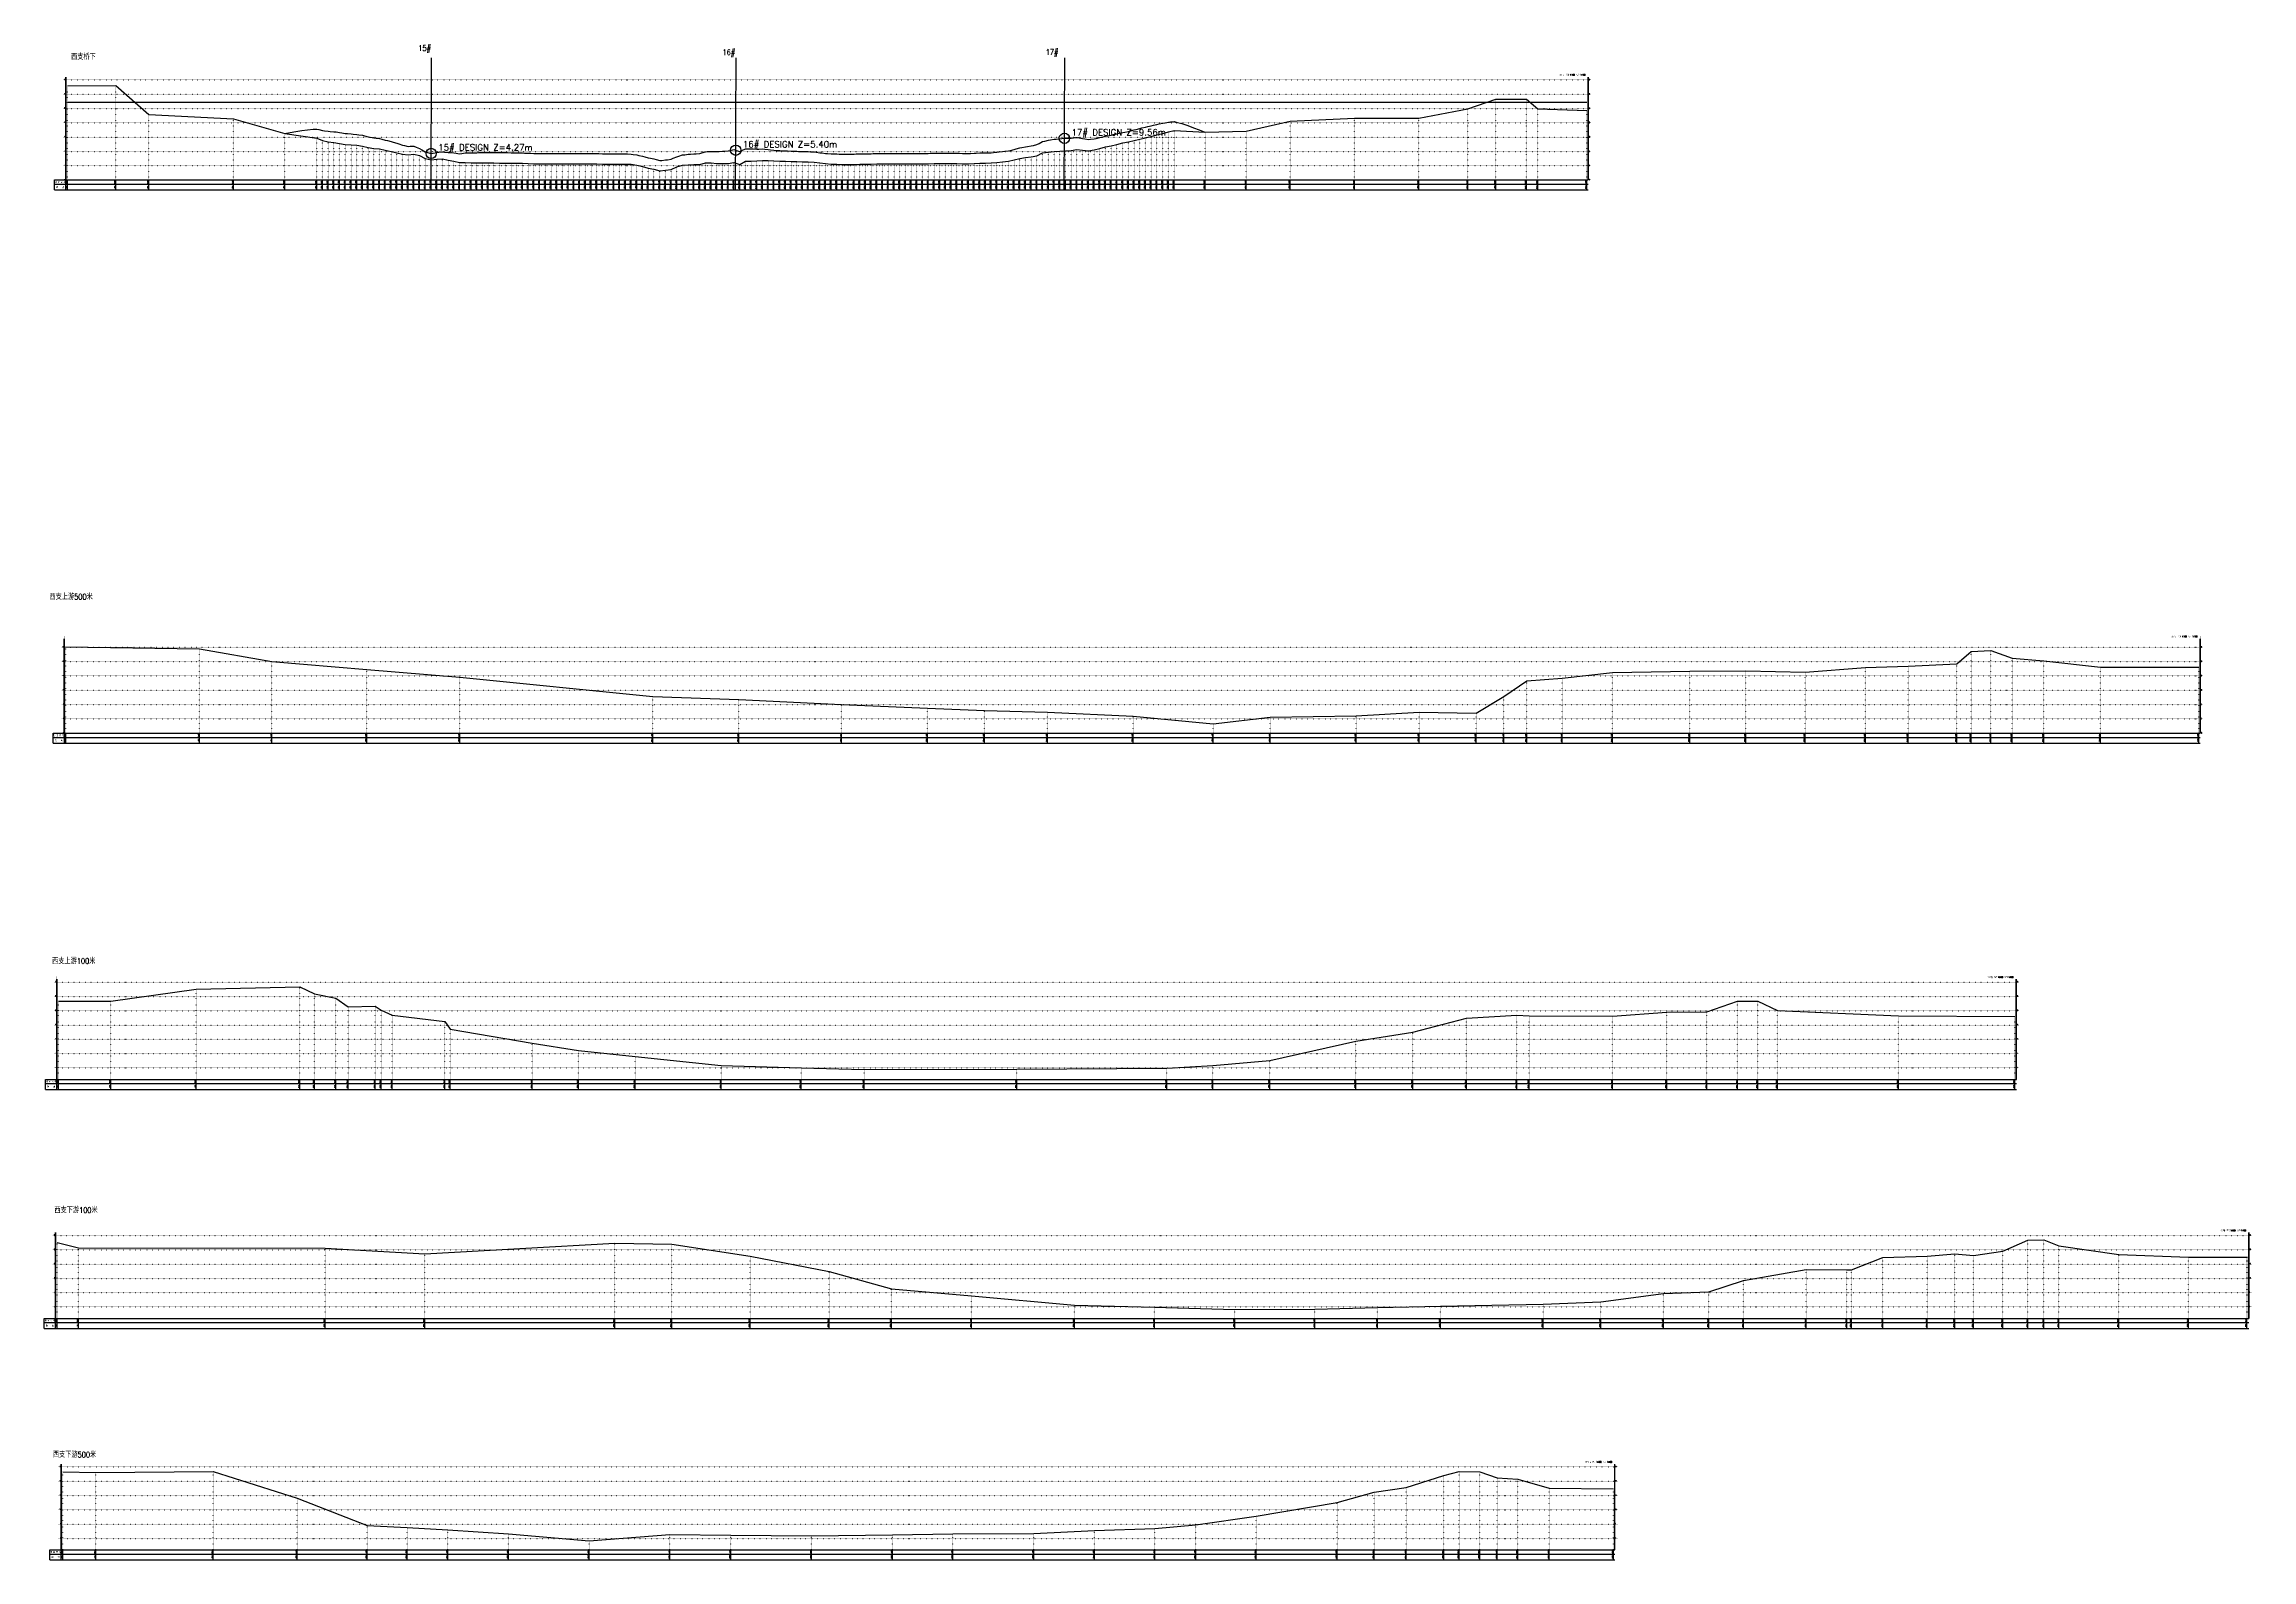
# Model space of a CAD drawing. Extents: x 391415 to 399140, y 3188456 to 3193760.
import ezdxf
from ezdxf.enums import TextEntityAlignment as Align

# ---------------------------------------------------------------- set-up
doc = ezdxf.new("R2010")
doc.units = 0
doc.linetypes.add('X4', pattern=[1.6, 0, -1.6])
doc.layers.get('0').update_dxf_attribs({"linetype": 'CONTINUOUS'})
for name, color, linetype in [('ANNOTATION', 7, 'CONTINUOUS'), ('DESIGN_CENTER', 1, 'CONTINUOUS'), ('DLSS', 4, 'CONTINUOUS'), ('DMX', 1, 'CONTINUOUS'), ('PIER_CONTROL', 6, 'CONTINUOUS'), ('WSE_22_190', 4, 'CONTINUOUS'), ('ZDH', 1, 'CONTINUOUS'), ('zdm1', 2, 'CONTINUOUS'), ('ZDMT5', 3, 'CONTINUOUS')]:
    doc.layers.add(name, color=color, linetype=linetype)
doc.styles.add('HZ', font='rs.shx', dxfattribs={"width": 0.8, "bigfont": 'hztxt.shx'})
doc.styles.get("Standard").update_dxf_attribs({"font": 'rs.shx', "bigfont": 'hztxt.shx'})

msp = doc.modelspace()

# ---------------------------------------------------------------- linework, layer by layer
at = {"linetype": 'Continuous', "flags": 128}
for points in [[(392768.7, 3193250.3), (392770.7, 3193712.5)], [(393834.4, 3193250.3), (393836.3, 3193712.5)], [(394984.2, 3193250.3), (394986.2, 3193712.5)]]:
    msp.add_lwpolyline(points, dxfattribs=at)
at = {"layer": 'DESIGN_CENTER', "color": 1}
msp.add_lwpolyline([(391496.2, 3193615.1), (391665.4, 3193615.5), (391780.9, 3193514.3), (392077.4, 3193499.3), (392256.8, 3193447.3), (392276.2, 3193451.1), (392296.2, 3193455.2), (392316.2, 3193458.7), (392336.2, 3193461.2), (392356.2, 3193462.7), (392368.7, 3193463), (392376.2, 3193461.4), (392388.7, 3193458.5), (392396.2, 3193457.5), (392408.7, 3193455.5), (392416.2, 3193455.1), (392428.7, 3193454.1), (392436.2, 3193453.1), (392448.7, 3193451.3), (392456.2, 3193450.1), (392468.7, 3193448), (392476.2, 3193447.4), (392488.7, 3193446.3), (392496.2, 3193445.8), (392508.7, 3193444.8), (392516.2, 3193443.7), (392528.7, 3193441.7), (392536.2, 3193439.5), (392548.7, 3193436), (392556.2, 3193434.7), (392568.7, 3193432.5), (392576.2, 3193431.8), (392588.7, 3193430.6), (392596.2, 3193428.4), (392608.7, 3193424.8), (392616.2, 3193422.8), (392628.7, 3193419.3), (392636.2, 3193417.1), (392648.7, 3193413.4), (392656.2, 3193411.1), (392668.7, 3193407.2), (392676.2, 3193405.6), (392688.7, 3193402.8), (392696.2, 3193403), (392708.7, 3193403.2), (392716.2, 3193400.3), (392728.7, 3193395.5), (392736.2, 3193391.1), (392748.7, 3193384), (392756.2, 3193381.6), (392768.7, 3193378), (392769.1, 3193378), (392776.2, 3193379.1), (392788.7, 3193381.4), (392796.2, 3193382.2), (392808.7, 3193383.7), (392816.2, 3193383), (392828.7, 3193381.8), (392836.2, 3193381.1), (392848.7, 3193379.9), (392856.2, 3193378.9), (392868.7, 3193377.1), (392876.2, 3193378.2), (392888.7, 3193379.8), (392896.2, 3193379.8), (392908.7, 3193379.8), (392916.2, 3193380.1), (392928.7, 3193380.5), (392936.2, 3193380.8), (392948.7, 3193381), (392956.2, 3193381.1), (392968.7, 3193381.2), (392976.2, 3193381.2), (392988.7, 3193381.2), (392996.2, 3193381.2), (393008.7, 3193381.1), (393016.2, 3193381.1), (393028.7, 3193380.9), (393036.2, 3193380.8), (393048.7, 3193380.6), (393056.2, 3193380.5), (393068.7, 3193380.4), (393076.2, 3193380.2), (393088.7, 3193380.1), (393096.2, 3193379.5), (393108.7, 3193378.7), (393116.2, 3193378.5), (393128.7, 3193378.1), (393136.2, 3193378), (393148.7, 3193377.7), (393156.2, 3193377.9), (393168.7, 3193378.2), (393176.2, 3193378.1), (393188.7, 3193377.9), (393196.2, 3193377.8), (393208.7, 3193377.6), (393216.2, 3193377.8), (393228.7, 3193378), (393236.2, 3193378), (393248.7, 3193378), (393256.2, 3193378), (393268.7, 3193378), (393276.2, 3193378), (393288.7, 3193378), (393296.2, 3193378.1), (393308.7, 3193378.1), (393316.2, 3193377.9), (393328.7, 3193377.7), (393336.2, 3193377.6), (393348.7, 3193377.4), (393356.2, 3193377.3), (393368.7, 3193377.2), (393376.2, 3193377.1), (393388.7, 3193376.9), (393396.2, 3193376.8), (393408.7, 3193376.7), (393416.2, 3193376.6), (393428.7, 3193376.4), (393436.2, 3193376.3), (393448.7, 3193376.2), (393456.2, 3193376.1), (393468.7, 3193375.9), (393476.2, 3193374.8), (393488.7, 3193372.8), (393496.2, 3193371.3), (393508.7, 3193368.7), (393516.2, 3193366.4), (393528.7, 3193362.7), (393536.2, 3193361.3), (393548.7, 3193358.9), (393556.2, 3193356.7), (393568.7, 3193353), (393576.2, 3193353.8), (393588.7, 3193355.1), (393596.2, 3193356.1), (393608.7, 3193357.9), (393616.2, 3193361.2), (393628.7, 3193366.7), (393636.2, 3193369), (393648.7, 3193372.7), (393656.2, 3193373.6), (393668.7, 3193375.3), (393676.2, 3193375.7), (393688.7, 3193376.4), (393696.2, 3193376.7), (393708.7, 3193377.4), (393716.2, 3193379.9), (393728.7, 3193384), (393736.2, 3193384.4), (393748.7, 3193385.1), (393756.2, 3193384.8), (393768.7, 3193384.4), (393776.2, 3193385), (393788.7, 3193386.1), (393796.2, 3193386.5), (393808.7, 3193387), (393816.2, 3193388.7), (393828.7, 3193391.3), (393834.8, 3193389.3), (393836.2, 3193388.8), (393848.7, 3193384.4), (393856.2, 3193388.3), (393868.7, 3193394.6), (393876.2, 3193394.4), (393888.7, 3193394.1), (393896.2, 3193393.7), (393908.7, 3193393), (393916.2, 3193393.2), (393928.7, 3193393.6), (393936.2, 3193392.9), (393948.7, 3193391.7), (393956.2, 3193390.8), (393968.7, 3193389.3), (393976.2, 3193388.8), (393988.7, 3193388.1), (393996.2, 3193387.7), (394008.7, 3193387), (394016.2, 3193386.7), (394028.7, 3193386.2), (394036.2, 3193385.9), (394048.7, 3193385.5), (394056.2, 3193385.3), (394068.7, 3193384.9), (394076.2, 3193384.8), (394088.7, 3193384.6), (394096.2, 3193384), (394108.7, 3193383.1), (394116.2, 3193382.2), (394128.7, 3193380.7), (394136.2, 3193379.8), (394148.7, 3193378.3), (394156.2, 3193377.5), (394168.7, 3193376.1), (394176.2, 3193376.3), (394188.7, 3193376.6), (394196.2, 3193376), (394208.7, 3193375), (394216.2, 3193375.2), (394228.7, 3193375.4), (394236.2, 3193375.6), (394248.7, 3193375.9), (394256.2, 3193376.1), (394268.7, 3193376.3), (394276.2, 3193376.5), (394288.7, 3193376.8), (394296.2, 3193376.9), (394308.7, 3193377.2), (394316.2, 3193377.4), (394328.7, 3193377.7), (394336.2, 3193377.8), (394348.7, 3193378), (394356.2, 3193377.9), (394368.7, 3193377.9), (394376.2, 3193377.9), (394388.7, 3193377.8), (394396.2, 3193377.8), (394408.7, 3193377.8), (394416.2, 3193377.8), (394428.7, 3193377.7), (394436.2, 3193377.7), (394448.7, 3193377.7), (394456.2, 3193377.6), (394468.7, 3193377.6), (394476.2, 3193377.8), (394488.7, 3193378), (394496.2, 3193378.1), (394508.7, 3193378.3), (394516.2, 3193378.5), (394528.7, 3193378.9), (394536.2, 3193379), (394548.7, 3193379.3), (394556.2, 3193379.1), (394568.7, 3193378.8), (394576.2, 3193378.8), (394588.7, 3193378.9), (394596.2, 3193378.7), (394608.7, 3193378.5), (394616.2, 3193378.4), (394628.7, 3193378.3), (394636.2, 3193378.2), (394648.7, 3193378.1), (394656.2, 3193378.3), (394668.7, 3193378.5), (394676.2, 3193379), (394688.7, 3193379.6), (394696.2, 3193379.9), (394708.7, 3193380.3), (394716.2, 3193380.4), (394728.7, 3193380.5), (394736.2, 3193381.2), (394748.7, 3193382.4), (394756.2, 3193383.3), (394768.7, 3193384.9), (394776.2, 3193385.6), (394788.7, 3193386.8), (394796.2, 3193388.7), (394808.7, 3193391.9), (394816.2, 3193393.8), (394828.7, 3193397.1), (394836.2, 3193398.7), (394848.7, 3193401.3), (394856.2, 3193402.3), (394868.7, 3193404.2), (394876.2, 3193406.1), (394888.7, 3193409.3), (394896.2, 3193413.2), (394908.7, 3193419.7), (394916.2, 3193421.3), (394928.7, 3193423.9), (394936.2, 3193425.3), (394948.7, 3193427.7), (394956.2, 3193428.5), (394968.7, 3193429.7), (394976.2, 3193430.4), (394984.8, 3193430.9), (394988.7, 3193431.1), (394996.2, 3193431.4), (395008.7, 3193431.6), (395016.2, 3193432.5), (395028.7, 3193433.7), (395036.2, 3193432.6), (395048.7, 3193430.8), (395056.2, 3193429.2), (395068.7, 3193426.8), (395076.2, 3193427.6), (395088.7, 3193429.1), (395096.2, 3193430.7), (395108.7, 3193433.5), (395116.2, 3193435.2), (395128.7, 3193438.2), (395136.2, 3193439.6), (395148.7, 3193442.2), (395156.2, 3193443.8), (395168.7, 3193446.6), (395176.2, 3193448.5), (395188.7, 3193451.7), (395196.2, 3193453), (395208.7, 3193455.3), (395216.2, 3193457.1), (395228.7, 3193460.2), (395236.2, 3193462.1), (395248.7, 3193465.2), (395256.2, 3193467.1), (395268.7, 3193470.2), (395276.2, 3193472), (395288.7, 3193475), (395296.2, 3193476.8), (395308.7, 3193479.6), (395316.2, 3193481.3), (395328.7, 3193484), (395336.2, 3193485.4), (395348.7, 3193487.4), (395356.2, 3193488.3), (395368.7, 3193489.6), (395376.2, 3193487.8), (395396.2, 3193482.3), (395416.2, 3193475.7), (395436.2, 3193468.2), (395456.2, 3193460.2), (395476.2, 3193452.4), (395476.9, 3193452.2), (395621.3, 3193455.5), (395774.7, 3193491.3), (396000.3, 3193501.2), (396224.7, 3193501.7), (396396.8, 3193534.5), (396494.1, 3193568.3), (396601.6, 3193568.3), (396641.2, 3193533.7), (396812.7, 3193528.2)], dxfattribs=at)
at = {"layer": 'DMX', "linetype": 'Continuous', "flags": 128}
for points in [[(391496.2, 3193615.1), (391665.4, 3193615.5), (391780.9, 3193514.3), (392077.4, 3193499.3), (392256.8, 3193447.3), (392368.7, 3193430.9), (392388.7, 3193423.8), (392408.7, 3193419), (392428.7, 3193416.5), (392448.7, 3193413.1), (392468.7, 3193409.6), (392488.7, 3193407.9), (392508.7, 3193406.6), (392528.7, 3193403.7), (392548.7, 3193398.4), (392568.7, 3193395.4), (392588.7, 3193394.1), (392608.7, 3193389.3), (392628.7, 3193384.8), (392648.7, 3193380.3), (392668.7, 3193375.8), (392688.7, 3193373.4), (392708.7, 3193375.9), (392728.7, 3193370.3), (392748.7, 3193360.5), (392768.7, 3193355.2), (392788.7, 3193357.9), (392808.7, 3193358.6), (392828.7, 3193354.5), (392848.7, 3193350.5), (392868.7, 3193345.8), (392888.7, 3193346.8), (392908.7, 3193345.5), (392928.7, 3193345.3), (392948.7, 3193345), (392968.7, 3193344.8), (392988.7, 3193344.6), (393008.7, 3193344.4), (393028.7, 3193344.2), (393048.7, 3193344), (393068.7, 3193343.8), (393088.7, 3193343.6), (393108.7, 3193342.3), (393128.7, 3193341.8), (393148.7, 3193341.4), (393168.7, 3193342), (393188.7, 3193341.7), (393208.7, 3193341.5), (393228.7, 3193341.9), (393248.7, 3193341.9), (393268.7, 3193341.9), (393288.7, 3193341.9), (393308.7, 3193341.9), (393328.7, 3193341.6), (393348.7, 3193341.3), (393368.7, 3193341), (393388.7, 3193340.8), (393408.7, 3193340.5), (393428.7, 3193340.3), (393448.7, 3193340.1), (393468.7, 3193339.9), (393488.7, 3193336.8), (393508.7, 3193332.7), (393528.7, 3193326.8), (393548.7, 3193323.1), (393568.7, 3193317.2), (393588.7, 3193319.3), (393608.7, 3193322.1), (393628.7, 3193330.8), (393648.7, 3193336.5), (393668.7, 3193338.7), (393688.7, 3193339.2), (393708.7, 3193339.4), (393728.7, 3193344.9), (393748.7, 3193344.8), (393768.7, 3193342.6), (393788.7, 3193342.9), (393808.7, 3193342.5), (393828.7, 3193346), (393848.7, 3193339.4), (393868.7, 3193350.5), (393888.7, 3193351.4), (393908.7, 3193351.8), (393928.7, 3193353.8), (393948.7, 3193353.1), (393968.7, 3193351.7), (393988.7, 3193351.2), (394008.7, 3193350.7), (394028.7, 3193350.1), (394048.7, 3193349.6), (394068.7, 3193349.1), (394088.7, 3193348.8), (394108.7, 3193347.3), (394128.7, 3193344.8), (394148.7, 3193342.4), (394168.7, 3193340.1), (394188.7, 3193340.6), (394208.7, 3193339), (394228.7, 3193339.3), (394248.7, 3193339.8), (394268.7, 3193340.2), (394288.7, 3193340.6), (394308.7, 3193341), (394328.7, 3193341.5), (394348.7, 3193341.8), (394368.7, 3193341.7), (394388.7, 3193341.7), (394408.7, 3193341.6), (394428.7, 3193341.6), (394448.7, 3193341.5), (394468.7, 3193341.4), (394488.7, 3193341.8), (394508.7, 3193342.2), (394528.7, 3193342.7), (394548.7, 3193343.1), (394568.7, 3193342.7), (394588.7, 3193342.7), (394608.7, 3193342.4), (394628.7, 3193342.2), (394648.7, 3193342.1), (394668.7, 3193342.6), (394688.7, 3193343.7), (394708.7, 3193344.5), (394728.7, 3193344.6), (394748.7, 3193346.5), (394768.7, 3193349), (394788.7, 3193350.7), (394808.7, 3193355.5), (394828.7, 3193360.4), (394848.7, 3193364), (394868.7, 3193366.1), (394888.7, 3193370.2), (394908.7, 3193379.6), (394928.7, 3193382.5), (394948.7, 3193385.1), (394968.7, 3193386.4), (394988.7, 3193387.5), (395008.7, 3193388.5), (395028.7, 3193391.7), (395048.7, 3193389.9), (395068.7, 3193387), (395088.7, 3193390.4), (395108.7, 3193395.6), (395128.7, 3193400.8), (395148.7, 3193405.1), (395168.7, 3193409.7), (395188.7, 3193414.7), (395208.7, 3193418.1), (395228.7, 3193422.8), (395248.7, 3193427.6), (395268.7, 3193432.5), (395288.7, 3193437.5), (395308.7, 3193442.8), (395328.7, 3193448.3), (395348.7, 3193453.6), (395368.7, 3193458.7), (395476.9, 3193452.2), (395621.3, 3193455.5), (395774.7, 3193491.3), (396000.3, 3193501.2), (396224.7, 3193501.7), (396396.8, 3193534.5), (396494.1, 3193568.3), (396601.6, 3193568.3), (396641.2, 3193533.7), (396812.7, 3193528.2)], [(391491, 3191651.7), (391958.1, 3191644.7), (392212, 3191599.7), (392544.2, 3191571.7), (392869.7, 3191545.7), (393545, 3191477.6), (393845.2, 3191467.1), (394205.3, 3191449.8), (394505.5, 3191436.6), (394705.3, 3191428.2), (394925.4, 3191422.6), (395225.6, 3191409.2), (395505.5, 3191382.4), (395705.3, 3191405.1), (396005.5, 3191409.7), (396225.6, 3191422.2), (396425.4, 3191419.8), (396522.8, 3191478), (396602.3, 3191532.7), (396726.9, 3191542.2), (396902.1, 3191561.7), (397173.4, 3191565.7), (397369.1, 3191567.7), (397576.8, 3191562.2), (397787.9, 3191578.7), (397936.8, 3191583.2), (398107.4, 3191591.9), (398157.4, 3191634.7), (398226.9, 3191638.7), (398300.5, 3191612), (398412, 3191602.2), (398610, 3191580.8), (398954.1, 3191580.6)], [(391464.7, 3190410.9), (391647.8, 3190410.9), (391947, 3190453.9), (392309.6, 3190461.1), (392360.9, 3190436.9), (392435.2, 3190421.8), (392478.9, 3190391.9), (392573.7, 3190394.4), (392594.2, 3190380.3), (392633.1, 3190361.9), (392817.5, 3190340), (392835.6, 3190312.9), (393123, 3190264.1), (393284.3, 3190239), (393483.2, 3190217.3), (393784.3, 3190186), (394063.8, 3190177.9), (394284.2, 3190172.1), (394817.9, 3190173), (395343.3, 3190177.4), (395504.6, 3190185.9), (395703.5, 3190204.1), (396004.6, 3190271.7), (396203.5, 3190303.1), (396391.6, 3190351.9), (396568.3, 3190362.9), (396610.7, 3190360.2), (396903, 3190358.9), (397092.2, 3190372.9), (397233.1, 3190374.1), (397340.4, 3190411.9), (397410.5, 3190411.9), (397479.4, 3190378.2), (397902.8, 3190360.1), (398310.6, 3190358.3)], [(391460, 3189566.5), (391534.8, 3189548.5), (392397.7, 3189547.5), (392746.6, 3189527), (393412, 3189564.9), (393611.3, 3189561.5), (393885.2, 3189518.5), (394161.4, 3189465.5), (394379.6, 3189405.2), (394660.2, 3189380.3), (395019.9, 3189348), (395300.4, 3189341.1), (395580.9, 3189332.7), (395861.4, 3189333.3), (396080.9, 3189339), (396300.3, 3189344.5), (396660, 3189351.4), (396861.3, 3189358.8), (397080.8, 3189389), (397239.1, 3189394.4), (397361.3, 3189433.9), (397580.7, 3189473), (397722.9, 3189471.7), (397739, 3189471.1), (397848.8, 3189514.5), (398003.9, 3189519.3), (398100.4, 3189527), (398165.8, 3189521.7), (398268.4, 3189536.4), (398356.2, 3189575.5), (398412.3, 3189576.5), (398464.8, 3189555), (398674, 3189524.8), (398917.9, 3189516), (399122, 3189515.6), (399124.6, 3189515.7)], [(391479.9, 3188764.6), (391595.6, 3188762.4), (392006.4, 3188765.4), (392299.8, 3188672.4), (392544.9, 3188577.1), (392685, 3188569.6), (392827.7, 3188561.1), (393039.2, 3188547.7), (393322, 3188523.3), (393604.8, 3188544.8), (393817.6, 3188542.6), (394100.4, 3188540.3), (394383.3, 3188543.9), (394594.7, 3188547), (394877.6, 3188549), (395090.3, 3188558.7), (395301.8, 3188565.6), (395444.5, 3188579.1), (395656, 3188609.4), (395938.8, 3188657.2), (396068.7, 3188693.4), (396181.1, 3188710), (396312.2, 3188751.8), (396365.8, 3188765.4), (396438.1, 3188764.4), (396499.6, 3188743.9), (396570.8, 3188738.3), (396681.5, 3188707), (396905.8, 3188704.7)]]:
    msp.add_lwpolyline(points, dxfattribs=at)
at = {"layer": 'PIER_CONTROL', "color": 6}
for centre in [(394984.8, 3193430.9), (392769.1, 3193378), (393834.8, 3193389.3)]:
    msp.add_circle(centre, 18, dxfattribs=at)
at = {"layer": 'WSE_22_190', "color": 4}
msp.add_line((391496.2, 3193557.2), (396812.7, 3193557.2), dxfattribs=at)
at = {"layer": 'zdm1', "linetype": 'X4'}
for p, q in [((391481.2, 3193635.3), (396827.7, 3193635.3)), ((391481.2, 3193585.3), (396827.7, 3193585.3)), ((391481.2, 3193535.3), (396827.7, 3193535.3)), ((391481.2, 3193485.3), (396827.7, 3193485.3)), ((391481.2, 3193435.3), (396827.7, 3193435.3)), ((391481.2, 3193385.3), (396827.7, 3193385.3)), ((391481.2, 3193335.3), (396827.7, 3193335.3)), ((391481.2, 3193285.3), (396827.7, 3193285.3)), ((391476, 3191649.7), (398969.1, 3191649.7)), ((391476, 3191599.7), (398969.1, 3191599.7)), ((391476, 3191549.7), (398969.1, 3191549.7)), ((391476, 3191499.7), (398969.1, 3191499.7)), ((391476, 3191449.7), (398969.1, 3191449.7)), ((391476, 3191399.7), (398969.1, 3191399.7)), ((391476, 3191349.7), (398969.1, 3191349.7)), ((391449.7, 3190477.9), (398325.6, 3190477.9)), ((391449.7, 3190427.9), (398325.6, 3190427.9)), ((391449.7, 3190377.9), (398325.6, 3190377.9)), ((391449.7, 3190327.9), (398325.6, 3190327.9)), ((391449.7, 3190277.9), (398325.6, 3190277.9)), ((391449.7, 3190227.9), (398325.6, 3190227.9)), ((391449.7, 3190177.9), (398325.6, 3190177.9)), ((391445, 3189591.5), (399139.6, 3189591.5)), ((391445, 3189541.5), (399139.6, 3189541.5)), ((391445, 3189491.5), (399139.6, 3189491.5)), ((391445, 3189441.5), (399139.6, 3189441.5)), ((391445, 3189391.5), (399139.6, 3189391.5)), ((391445, 3189341.5), (399139.6, 3189341.5)), ((391464.9, 3188781.4), (396920.8, 3188781.4)), ((391464.9, 3188731.4), (396920.8, 3188731.4)), ((391464.9, 3188681.4), (396920.8, 3188681.4)), ((391464.9, 3188631.4), (396920.8, 3188631.4)), ((391464.9, 3188581.4), (396920.8, 3188581.4)), ((391464.9, 3188531.4), (396920.8, 3188531.4))]:
    msp.add_line(p, q, dxfattribs=at)
at = {"layer": 'zdm1', "linetype": 'Continuous'}
for p, q in [((391490.7, 3193285.3), (391490.7, 3193645.3)), ((391491.7, 3193285.3), (391491.7, 3193645.3)), ((396817.2, 3193285.3), (396817.2, 3193645.3)), ((396818.2, 3193285.3), (396818.2, 3193645.3)), ((391451.2, 3193285.3), (391496.2, 3193285.3)), ((391451.2, 3193250.3), (391451.2, 3193285.3)), ((391451.2, 3193270.3), (396817.7, 3193270.3)), ((391491.2, 3193250.3), (391491.2, 3193285.3)), ((391496.2, 3193285.3), (396817.7, 3193285.3)), ((391451.2, 3193250.3), (396817.7, 3193250.3)), ((391485.5, 3191349.7), (391485.5, 3191679.7)), ((391486.5, 3191349.7), (391486.5, 3191679.7)), ((398958.6, 3191349.7), (398958.6, 3191679.7)), ((398959.6, 3191349.7), (398959.6, 3191679.7)), ((391446, 3191349.7), (391491, 3191349.7)), ((391446, 3191314.7), (391446, 3191349.7)), ((391446, 3191334.7), (398959.1, 3191334.7)), ((391486, 3191314.7), (391486, 3191349.7)), ((391491, 3191349.7), (398959.1, 3191349.7)), ((391446, 3191314.7), (398959.1, 3191314.7)), ((391459.2, 3190137.9), (391459.2, 3190487.9)), ((391460.2, 3190137.9), (391460.2, 3190487.9)), ((398315.1, 3190137.9), (398315.1, 3190487.9)), ((398316.1, 3190137.9), (398316.1, 3190487.9)), ((391419.7, 3190137.9), (391464.7, 3190137.9)), ((391419.7, 3190102.9), (391419.7, 3190137.9)), ((391419.7, 3190122.9), (398315.6, 3190122.9)), ((391419.7, 3190102.9), (398315.6, 3190102.9)), ((391459.7, 3190102.9), (391459.7, 3190137.9)), ((391464.7, 3190137.9), (398315.6, 3190137.9)), ((391454.5, 3189301.5), (391454.5, 3189601.5)), ((391455.5, 3189301.5), (391455.5, 3189601.5)), ((399129.1, 3189301.5), (399129.1, 3189601.5)), ((399130.1, 3189301.5), (399130.1, 3189601.5)), ((391415, 3189301.5), (391460, 3189301.5)), ((391415, 3189266.5), (391415, 3189301.5)), ((391415, 3189286.5), (399129.6, 3189286.5)), ((391415, 3189266.5), (399129.6, 3189266.5)), ((391455, 3189266.5), (391455, 3189301.5)), ((391460, 3189301.5), (399129.6, 3189301.5)), ((391474.4, 3188491.4), (391474.4, 3188791.4)), ((391475.4, 3188491.4), (391475.4, 3188791.4)), ((396910.3, 3188491.4), (396910.3, 3188791.4)), ((396911.3, 3188491.4), (396911.3, 3188791.4)), ((391434.9, 3188491.4), (391479.9, 3188491.4)), ((391434.9, 3188456.4), (391434.9, 3188491.4)), ((391434.9, 3188476.4), (396910.8, 3188476.4)), ((391474.9, 3188456.4), (391474.9, 3188491.4)), ((391479.9, 3188491.4), (396910.8, 3188491.4)), ((391434.9, 3188456.4), (396910.8, 3188456.4))]:
    msp.add_line(p, q, dxfattribs=at)
at = {"layer": 'zdm1', "linetype": 'Continuous', "const_width": 1, "flags": 128}
for points in [[(391491.2, 3193635.3), (391491.2, 3193645.3)], [(391491.2, 3193615.3), (391491.2, 3193625.3)], [(391491.2, 3193595.3), (391491.2, 3193605.3)], [(391491.2, 3193575.3), (391491.2, 3193585.3)], [(396817.7, 3193635.3), (396817.7, 3193645.3)], [(396817.7, 3193615.3), (396817.7, 3193625.3)], [(396817.7, 3193595.3), (396817.7, 3193605.3)], [(396817.7, 3193575.3), (396817.7, 3193585.3)], [(391491.2, 3193555.3), (391491.2, 3193565.3)], [(391491.2, 3193535.3), (391491.2, 3193545.3)], [(391491.2, 3193515.3), (391491.2, 3193525.3)], [(391491.2, 3193495.3), (391491.2, 3193505.3)], [(396817.7, 3193555.3), (396817.7, 3193565.3)], [(396817.7, 3193535.3), (396817.7, 3193545.3)], [(396817.7, 3193515.3), (396817.7, 3193525.3)], [(396817.7, 3193495.3), (396817.7, 3193505.3)], [(391491.2, 3193475.3), (391491.2, 3193485.3)], [(391491.2, 3193455.3), (391491.2, 3193465.3)], [(391491.2, 3193435.3), (391491.2, 3193445.3)], [(391491.2, 3193415.3), (391491.2, 3193425.3)], [(396817.7, 3193475.3), (396817.7, 3193485.3)], [(396817.7, 3193455.3), (396817.7, 3193465.3)], [(396817.7, 3193435.3), (396817.7, 3193445.3)], [(396817.7, 3193415.3), (396817.7, 3193425.3)], [(391491.2, 3193395.3), (391491.2, 3193405.3)], [(391491.2, 3193375.3), (391491.2, 3193385.3)], [(391491.2, 3193355.3), (391491.2, 3193365.3)], [(391491.2, 3193335.3), (391491.2, 3193345.3)], [(396817.7, 3193395.3), (396817.7, 3193405.3)], [(396817.7, 3193375.3), (396817.7, 3193385.3)], [(396817.7, 3193355.3), (396817.7, 3193365.3)], [(396817.7, 3193335.3), (396817.7, 3193345.3)], [(391491.2, 3193315.3), (391491.2, 3193325.3)], [(391491.2, 3193295.3), (391491.2, 3193305.3)], [(396817.7, 3193315.3), (396817.7, 3193325.3)], [(396817.7, 3193295.3), (396817.7, 3193305.3)], [(391486, 3191679.7), (391486, 3191689.7)], [(391486, 3191659.7), (391486, 3191669.7)], [(391486, 3191639.7), (391486, 3191649.7)], [(398959.1, 3191679.7), (398959.1, 3191689.7)], [(398959.1, 3191659.7), (398959.1, 3191669.7)], [(398959.1, 3191639.7), (398959.1, 3191649.7)], [(391486, 3191619.7), (391486, 3191629.7)], [(391486, 3191599.7), (391486, 3191609.7)], [(391486, 3191579.7), (391486, 3191589.7)], [(391486, 3191559.7), (391486, 3191569.7)], [(398959.1, 3191619.7), (398959.1, 3191629.7)], [(398959.1, 3191599.7), (398959.1, 3191609.7)], [(398959.1, 3191579.7), (398959.1, 3191589.7)], [(398959.1, 3191559.7), (398959.1, 3191569.7)], [(391486, 3191539.7), (391486, 3191549.7)], [(391486, 3191519.7), (391486, 3191529.7)], [(391486, 3191499.7), (391486, 3191509.7)], [(391486, 3191479.7), (391486, 3191489.7)], [(398959.1, 3191539.7), (398959.1, 3191549.7)], [(398959.1, 3191519.7), (398959.1, 3191529.7)], [(398959.1, 3191499.7), (398959.1, 3191509.7)], [(398959.1, 3191479.7), (398959.1, 3191489.7)], [(391486, 3191459.7), (391486, 3191469.7)], [(391486, 3191439.7), (391486, 3191449.7)], [(391486, 3191419.7), (391486, 3191429.7)], [(391486, 3191399.7), (391486, 3191409.7)], [(398959.1, 3191459.7), (398959.1, 3191469.7)], [(398959.1, 3191439.7), (398959.1, 3191449.7)], [(398959.1, 3191419.7), (398959.1, 3191429.7)], [(398959.1, 3191399.7), (398959.1, 3191409.7)], [(391486, 3191379.7), (391486, 3191389.7)], [(391486, 3191359.7), (391486, 3191369.7)], [(398959.1, 3191379.7), (398959.1, 3191389.7)], [(398959.1, 3191359.7), (398959.1, 3191369.7)], [(391459.7, 3190487.9), (391459.7, 3190497.9)], [(398315.6, 3190487.9), (398315.6, 3190497.9)], [(391459.7, 3190467.9), (391459.7, 3190477.9)], [(391459.7, 3190447.9), (391459.7, 3190457.9)], [(391459.7, 3190427.9), (391459.7, 3190437.9)], [(391459.7, 3190407.9), (391459.7, 3190417.9)], [(398315.6, 3190467.9), (398315.6, 3190477.9)], [(398315.6, 3190447.9), (398315.6, 3190457.9)], [(398315.6, 3190427.9), (398315.6, 3190437.9)], [(398315.6, 3190407.9), (398315.6, 3190417.9)], [(391459.7, 3190387.9), (391459.7, 3190397.9)], [(391459.7, 3190367.9), (391459.7, 3190377.9)], [(391459.7, 3190347.9), (391459.7, 3190357.9)], [(391459.7, 3190327.9), (391459.7, 3190337.9)], [(398315.6, 3190387.9), (398315.6, 3190397.9)], [(398315.6, 3190367.9), (398315.6, 3190377.9)], [(398315.6, 3190347.9), (398315.6, 3190357.9)], [(398315.6, 3190327.9), (398315.6, 3190337.9)], [(391459.7, 3190307.9), (391459.7, 3190317.9)], [(391459.7, 3190287.9), (391459.7, 3190297.9)], [(391459.7, 3190267.9), (391459.7, 3190277.9)], [(391459.7, 3190247.9), (391459.7, 3190257.9)], [(398315.6, 3190307.9), (398315.6, 3190317.9)], [(398315.6, 3190287.9), (398315.6, 3190297.9)], [(398315.6, 3190267.9), (398315.6, 3190277.9)], [(398315.6, 3190247.9), (398315.6, 3190257.9)], [(391459.7, 3190227.9), (391459.7, 3190237.9)], [(391459.7, 3190207.9), (391459.7, 3190217.9)], [(391459.7, 3190187.9), (391459.7, 3190197.9)], [(391459.7, 3190167.9), (391459.7, 3190177.9)], [(398315.6, 3190227.9), (398315.6, 3190237.9)], [(398315.6, 3190207.9), (398315.6, 3190217.9)], [(398315.6, 3190187.9), (398315.6, 3190197.9)], [(398315.6, 3190167.9), (398315.6, 3190177.9)], [(391459.7, 3190147.9), (391459.7, 3190157.9)], [(398315.6, 3190147.9), (398315.6, 3190157.9)], [(391455, 3189591.5), (391455, 3189601.5)], [(391455, 3189571.5), (391455, 3189581.5)], [(391455, 3189551.5), (391455, 3189561.5)], [(399129.6, 3189591.5), (399129.6, 3189601.5)], [(399129.6, 3189571.5), (399129.6, 3189581.5)], [(399129.6, 3189551.5), (399129.6, 3189561.5)], [(391455, 3189531.5), (391455, 3189541.5)], [(391455, 3189511.5), (391455, 3189521.5)], [(391455, 3189491.5), (391455, 3189501.5)], [(391455, 3189471.5), (391455, 3189481.5)], [(399129.6, 3189531.5), (399129.6, 3189541.5)], [(399129.6, 3189511.5), (399129.6, 3189521.5)], [(399129.6, 3189491.5), (399129.6, 3189501.5)], [(399129.6, 3189471.5), (399129.6, 3189481.5)], [(391455, 3189451.5), (391455, 3189461.5)], [(391455, 3189431.5), (391455, 3189441.5)], [(391455, 3189411.5), (391455, 3189421.5)], [(391455, 3189391.5), (391455, 3189401.5)], [(399129.6, 3189451.5), (399129.6, 3189461.5)], [(399129.6, 3189431.5), (399129.6, 3189441.5)], [(399129.6, 3189411.5), (399129.6, 3189421.5)], [(399129.6, 3189391.5), (399129.6, 3189401.5)], [(391455, 3189371.5), (391455, 3189381.5)], [(391455, 3189351.5), (391455, 3189361.5)], [(391455, 3189331.5), (391455, 3189341.5)], [(399129.6, 3189371.5), (399129.6, 3189381.5)], [(399129.6, 3189351.5), (399129.6, 3189361.5)], [(399129.6, 3189331.5), (399129.6, 3189341.5)], [(391455, 3189311.5), (391455, 3189321.5)], [(399129.6, 3189311.5), (399129.6, 3189321.5)], [(391474.9, 3188781.4), (391474.9, 3188791.4)], [(396910.8, 3188781.4), (396910.8, 3188791.4)], [(391474.9, 3188761.4), (391474.9, 3188771.4)], [(391474.9, 3188741.4), (391474.9, 3188751.4)], [(391474.9, 3188721.4), (391474.9, 3188731.4)], [(391474.9, 3188701.4), (391474.9, 3188711.4)], [(396910.8, 3188761.4), (396910.8, 3188771.4)], [(396910.8, 3188741.4), (396910.8, 3188751.4)], [(396910.8, 3188721.4), (396910.8, 3188731.4)], [(396910.8, 3188701.4), (396910.8, 3188711.4)], [(391474.9, 3188681.4), (391474.9, 3188691.4)], [(391474.9, 3188661.4), (391474.9, 3188671.4)], [(391474.9, 3188641.4), (391474.9, 3188651.4)], [(391474.9, 3188621.4), (391474.9, 3188631.4)], [(396910.8, 3188681.4), (396910.8, 3188691.4)], [(396910.8, 3188661.4), (396910.8, 3188671.4)], [(396910.8, 3188641.4), (396910.8, 3188651.4)], [(396910.8, 3188621.4), (396910.8, 3188631.4)], [(391474.9, 3188601.4), (391474.9, 3188611.4)], [(391474.9, 3188581.4), (391474.9, 3188591.4)], [(391474.9, 3188561.4), (391474.9, 3188571.4)], [(391474.9, 3188541.4), (391474.9, 3188551.4)], [(396910.8, 3188601.4), (396910.8, 3188611.4)], [(396910.8, 3188581.4), (396910.8, 3188591.4)], [(396910.8, 3188561.4), (396910.8, 3188571.4)], [(396910.8, 3188541.4), (396910.8, 3188551.4)], [(391474.9, 3188521.4), (391474.9, 3188531.4)], [(391474.9, 3188501.4), (391474.9, 3188511.4)], [(396910.8, 3188521.4), (396910.8, 3188531.4)], [(396910.8, 3188501.4), (396910.8, 3188511.4)]]:
    msp.add_lwpolyline(points, dxfattribs=at)
at = {"layer": 'ZDMT5', "linetype": 'X4'}
for p, q in [((391496.2, 3193285.3), (391496.2, 3193615.1)), ((391665.4, 3193285.3), (391665.4, 3193615.5)), ((391780.9, 3193285.3), (391780.9, 3193514.3)), ((392077.4, 3193285.3), (392077.4, 3193499.3)), ((396000.3, 3193285.3), (396000.3, 3193501.2)), ((396224.7, 3193285.3), (396224.7, 3193501.7)), ((396396.8, 3193285.3), (396396.8, 3193534.5)), ((396494.1, 3193285.3), (396494.1, 3193568.3)), ((396601.6, 3193285.3), (396601.6, 3193568.3)), ((396641.2, 3193285.3), (396641.2, 3193533.7)), ((396812.7, 3193285.3), (396812.7, 3193528.2)), ((392256.8, 3193285.3), (392256.8, 3193447.3)), ((392368.7, 3193285.3), (392368.7, 3193430.9)), ((392388.7, 3193285.3), (392388.7, 3193423.8)), ((392408.7, 3193285.3), (392408.7, 3193419)), ((395208.7, 3193285.3), (395208.7, 3193418.1)), ((395228.7, 3193285.3), (395228.7, 3193422.8)), ((395248.7, 3193285.3), (395248.7, 3193427.6)), ((395268.7, 3193285.3), (395268.7, 3193432.5)), ((395288.7, 3193285.3), (395288.7, 3193437.5)), ((395308.7, 3193285.3), (395308.7, 3193442.8)), ((395328.7, 3193285.3), (395328.7, 3193448.3)), ((395348.7, 3193285.3), (395348.7, 3193453.6)), ((395368.7, 3193285.3), (395368.7, 3193458.7)), ((395476.9, 3193285.3), (395476.9, 3193452.2)), ((395621.3, 3193285.3), (395621.3, 3193455.5)), ((395774.7, 3193285.3), (395774.7, 3193491.3)), ((392428.7, 3193285.3), (392428.7, 3193416.5)), ((392448.7, 3193285.3), (392448.7, 3193413.1)), ((392468.7, 3193285.3), (392468.7, 3193409.6)), ((392488.7, 3193285.3), (392488.7, 3193407.9)), ((392508.7, 3193285.3), (392508.7, 3193406.6)), ((392528.7, 3193285.3), (392528.7, 3193403.7)), ((392548.7, 3193285.3), (392548.7, 3193398.4)), ((392568.7, 3193285.3), (392568.7, 3193395.4)), ((392588.7, 3193285.3), (392588.7, 3193394.1)), ((392608.7, 3193285.3), (392608.7, 3193389.3)), ((392628.7, 3193285.3), (392628.7, 3193384.8)), ((392648.7, 3193285.3), (392648.7, 3193380.3)), ((392668.7, 3193285.3), (392668.7, 3193375.8)), ((392688.7, 3193285.3), (392688.7, 3193373.4)), ((392708.7, 3193285.3), (392708.7, 3193375.9)), ((392728.7, 3193285.3), (392728.7, 3193370.3)), ((392748.7, 3193285.3), (392748.7, 3193360.5)), ((392768.7, 3193285.3), (392768.7, 3193355.2)), ((392788.7, 3193285.3), (392788.7, 3193357.9)), ((392808.7, 3193285.3), (392808.7, 3193358.6)), ((392828.7, 3193285.3), (392828.7, 3193354.5)), ((392848.7, 3193285.3), (392848.7, 3193350.5)), ((392868.7, 3193285.3), (392868.7, 3193345.8)), ((392888.7, 3193285.3), (392888.7, 3193346.8)), ((392908.7, 3193285.3), (392908.7, 3193345.5)), ((392928.7, 3193285.3), (392928.7, 3193345.3)), ((392948.7, 3193285.3), (392948.7, 3193345)), ((392968.7, 3193285.3), (392968.7, 3193344.8)), ((392988.7, 3193285.3), (392988.7, 3193344.6)), ((393008.7, 3193285.3), (393008.7, 3193344.4)), ((393028.7, 3193285.3), (393028.7, 3193344.2)), ((393048.7, 3193285.3), (393048.7, 3193344)), ((393068.7, 3193285.3), (393068.7, 3193343.8)), ((393088.7, 3193285.3), (393088.7, 3193343.6)), ((393108.7, 3193285.3), (393108.7, 3193342.3)), ((393128.7, 3193285.3), (393128.7, 3193341.8)), ((393148.7, 3193285.3), (393148.7, 3193341.4)), ((393168.7, 3193285.3), (393168.7, 3193342)), ((393188.7, 3193285.3), (393188.7, 3193341.7)), ((393208.7, 3193285.3), (393208.7, 3193341.5)), ((393228.7, 3193285.3), (393228.7, 3193341.9)), ((393248.7, 3193285.3), (393248.7, 3193341.9)), ((393268.7, 3193285.3), (393268.7, 3193341.9)), ((393288.7, 3193285.3), (393288.7, 3193341.9)), ((393308.7, 3193285.3), (393308.7, 3193341.9)), ((393328.7, 3193285.3), (393328.7, 3193341.6)), ((393348.7, 3193285.3), (393348.7, 3193341.3)), ((393368.7, 3193285.3), (393368.7, 3193341)), ((393388.7, 3193285.3), (393388.7, 3193340.8)), ((393408.7, 3193285.3), (393408.7, 3193340.5)), ((393428.7, 3193285.3), (393428.7, 3193340.3)), ((393448.7, 3193285.3), (393448.7, 3193340.1)), ((393728.7, 3193285.3), (393728.7, 3193344.9)), ((393748.7, 3193285.3), (393748.7, 3193344.8)), ((393768.7, 3193285.3), (393768.7, 3193342.6)), ((393788.7, 3193285.3), (393788.7, 3193342.9)), ((393808.7, 3193285.3), (393808.7, 3193342.5)), ((393828.7, 3193285.3), (393828.7, 3193346)), ((393868.7, 3193285.3), (393868.7, 3193350.5)), ((393888.7, 3193285.3), (393888.7, 3193351.4)), ((393908.7, 3193285.3), (393908.7, 3193351.8)), ((393928.7, 3193285.3), (393928.7, 3193353.8)), ((393948.7, 3193285.3), (393948.7, 3193353.1)), ((393968.7, 3193285.3), (393968.7, 3193351.7)), ((393988.7, 3193285.3), (393988.7, 3193351.2)), ((394008.7, 3193285.3), (394008.7, 3193350.7)), ((394028.7, 3193285.3), (394028.7, 3193350.1)), ((394048.7, 3193285.3), (394048.7, 3193349.6)), ((394068.7, 3193285.3), (394068.7, 3193349.1)), ((394088.7, 3193285.3), (394088.7, 3193348.8)), ((394108.7, 3193285.3), (394108.7, 3193347.3)), ((394128.7, 3193285.3), (394128.7, 3193344.8)), ((394148.7, 3193285.3), (394148.7, 3193342.4)), ((394168.7, 3193285.3), (394168.7, 3193340.1)), ((394188.7, 3193285.3), (394188.7, 3193340.6)), ((394268.7, 3193285.3), (394268.7, 3193340.2)), ((394288.7, 3193285.3), (394288.7, 3193340.6)), ((394308.7, 3193285.3), (394308.7, 3193341)), ((394328.7, 3193285.3), (394328.7, 3193341.5)), ((394348.7, 3193285.3), (394348.7, 3193341.8)), ((394368.7, 3193285.3), (394368.7, 3193341.7)), ((394388.7, 3193285.3), (394388.7, 3193341.7)), ((394408.7, 3193285.3), (394408.7, 3193341.6)), ((394428.7, 3193285.3), (394428.7, 3193341.6)), ((394448.7, 3193285.3), (394448.7, 3193341.5)), ((394468.7, 3193285.3), (394468.7, 3193341.4)), ((394488.7, 3193285.3), (394488.7, 3193341.8)), ((394508.7, 3193285.3), (394508.7, 3193342.2)), ((394528.7, 3193285.3), (394528.7, 3193342.7)), ((394548.7, 3193285.3), (394548.7, 3193343.1)), ((394568.7, 3193285.3), (394568.7, 3193342.7)), ((394588.7, 3193285.3), (394588.7, 3193342.7)), ((394608.7, 3193285.3), (394608.7, 3193342.4)), ((394628.7, 3193285.3), (394628.7, 3193342.2)), ((394648.7, 3193285.3), (394648.7, 3193342.1)), ((394668.7, 3193285.3), (394668.7, 3193342.6)), ((394688.7, 3193285.3), (394688.7, 3193343.7)), ((394708.7, 3193285.3), (394708.7, 3193344.5)), ((394728.7, 3193285.3), (394728.7, 3193344.6)), ((394748.7, 3193285.3), (394748.7, 3193346.5)), ((394768.7, 3193285.3), (394768.7, 3193349)), ((394788.7, 3193285.3), (394788.7, 3193350.7)), ((394808.7, 3193285.3), (394808.7, 3193355.5)), ((394828.7, 3193285.3), (394828.7, 3193360.4)), ((394848.7, 3193285.3), (394848.7, 3193364)), ((394868.7, 3193285.3), (394868.7, 3193366.1)), ((394888.7, 3193285.3), (394888.7, 3193370.2)), ((394908.7, 3193285.3), (394908.7, 3193379.6)), ((394928.7, 3193285.3), (394928.7, 3193382.5)), ((394948.7, 3193285.3), (394948.7, 3193385.1)), ((394968.7, 3193285.3), (394968.7, 3193386.4)), ((394988.7, 3193285.3), (394988.7, 3193387.5)), ((395008.7, 3193285.3), (395008.7, 3193388.5)), ((395028.7, 3193285.3), (395028.7, 3193391.7)), ((395048.7, 3193285.3), (395048.7, 3193389.9)), ((395068.7, 3193285.3), (395068.7, 3193387)), ((395088.7, 3193285.3), (395088.7, 3193390.4)), ((395108.7, 3193285.3), (395108.7, 3193395.6)), ((395128.7, 3193285.3), (395128.7, 3193400.8)), ((395148.7, 3193285.3), (395148.7, 3193405.1)), ((395168.7, 3193285.3), (395168.7, 3193409.7)), ((395188.7, 3193285.3), (395188.7, 3193414.7)), ((393468.7, 3193285.3), (393468.7, 3193339.9)), ((393488.7, 3193285.3), (393488.7, 3193336.8)), ((393508.7, 3193285.3), (393508.7, 3193332.7)), ((393528.7, 3193285.3), (393528.7, 3193326.8)), ((393548.7, 3193285.3), (393548.7, 3193323.1)), ((393568.7, 3193285.3), (393568.7, 3193317.2)), ((393588.7, 3193285.3), (393588.7, 3193319.3)), ((393608.7, 3193285.3), (393608.7, 3193322.1)), ((393628.7, 3193285.3), (393628.7, 3193330.8)), ((393648.7, 3193285.3), (393648.7, 3193336.5)), ((393668.7, 3193285.3), (393668.7, 3193338.7)), ((393688.7, 3193285.3), (393688.7, 3193339.2)), ((393708.7, 3193285.3), (393708.7, 3193339.4)), ((393848.7, 3193285.3), (393848.7, 3193339.4)), ((394208.7, 3193285.3), (394208.7, 3193339)), ((394228.7, 3193285.3), (394228.7, 3193339.3)), ((394248.7, 3193285.3), (394248.7, 3193339.8)), ((391491, 3191349.7), (391491, 3191651.7)), ((391958.1, 3191349.7), (391958.1, 3191644.7)), ((392212, 3191349.7), (392212, 3191599.7)), ((392544.2, 3191349.7), (392544.2, 3191571.7)), ((397173.4, 3191349.7), (397173.4, 3191565.7)), ((397369.1, 3191349.7), (397369.1, 3191567.7)), ((397787.9, 3191349.7), (397787.9, 3191578.7)), ((397936.8, 3191349.7), (397936.8, 3191583.2)), ((398107.4, 3191349.7), (398107.4, 3191591.9)), ((398157.4, 3191349.7), (398157.4, 3191634.7)), ((398226.9, 3191349.7), (398226.9, 3191638.7)), ((398300.5, 3191349.7), (398300.5, 3191612)), ((398412, 3191349.7), (398412, 3191602.2)), ((398610, 3191349.7), (398610, 3191580.8)), ((398954.1, 3191349.7), (398954.1, 3191580.6)), ((392869.7, 3191349.7), (392869.7, 3191545.7)), ((396602.3, 3191349.7), (396602.3, 3191532.7)), ((396726.9, 3191349.7), (396726.9, 3191542.2)), ((396902.1, 3191349.7), (396902.1, 3191561.7)), ((397576.8, 3191349.7), (397576.8, 3191562.2)), ((393545, 3191349.7), (393545, 3191477.6)), ((393845.2, 3191349.7), (393845.2, 3191467.1)), ((394205.3, 3191349.7), (394205.3, 3191449.8)), ((394505.5, 3191349.7), (394505.5, 3191436.6)), ((394705.3, 3191349.7), (394705.3, 3191428.2)), ((394925.4, 3191349.7), (394925.4, 3191422.6)), ((395225.6, 3191349.7), (395225.6, 3191409.2)), ((396005.5, 3191349.7), (396005.5, 3191409.7)), ((396225.6, 3191349.7), (396225.6, 3191422.2)), ((396425.4, 3191349.7), (396425.4, 3191419.8)), ((396522.8, 3191349.7), (396522.8, 3191478)), ((395505.5, 3191349.7), (395505.5, 3191382.4)), ((395705.3, 3191349.7), (395705.3, 3191405.1)), ((391464.7, 3190137.9), (391464.7, 3190410.9)), ((391647.8, 3190137.9), (391647.8, 3190410.9)), ((391947, 3190137.9), (391947, 3190453.9)), ((392309.6, 3190137.9), (392309.6, 3190461.1)), ((392360.9, 3190137.9), (392360.9, 3190436.9)), ((392435.2, 3190137.9), (392435.2, 3190421.8)), ((397340.4, 3190137.9), (397340.4, 3190411.9)), ((397410.5, 3190137.9), (397410.5, 3190411.9)), ((392478.9, 3190137.9), (392478.9, 3190391.9)), ((392573.7, 3190137.9), (392573.7, 3190394.4)), ((392594.2, 3190137.9), (392594.2, 3190380.3)), ((392633.1, 3190137.9), (392633.1, 3190361.9)), ((392817.5, 3190137.9), (392817.5, 3190340)), ((396391.6, 3190137.9), (396391.6, 3190351.9)), ((396568.3, 3190137.9), (396568.3, 3190362.9)), ((396610.7, 3190137.9), (396610.7, 3190360.2)), ((396903, 3190137.9), (396903, 3190358.9)), ((397092.2, 3190137.9), (397092.2, 3190372.9)), ((397233.1, 3190137.9), (397233.1, 3190374.1)), ((397479.4, 3190137.9), (397479.4, 3190378.2)), ((397902.8, 3190137.9), (397902.8, 3190360.1)), ((398310.6, 3190137.9), (398310.6, 3190358.3)), ((392835.6, 3190137.9), (392835.6, 3190312.9)), ((393123, 3190137.9), (393123, 3190264.1)), ((396004.6, 3190137.9), (396004.6, 3190271.7)), ((396203.5, 3190137.9), (396203.5, 3190303.1)), ((393284.3, 3190137.9), (393284.3, 3190239)), ((393483.2, 3190137.9), (393483.2, 3190217.3)), ((393784.3, 3190137.9), (393784.3, 3190186)), ((394063.8, 3190137.9), (394063.8, 3190177.9)), ((394817.9, 3190137.9), (394817.9, 3190173)), ((395343.3, 3190137.9), (395343.3, 3190177.4)), ((395504.6, 3190137.9), (395504.6, 3190185.9)), ((395703.5, 3190137.9), (395703.5, 3190204.1)), ((394284.2, 3190137.9), (394284.2, 3190172.1)), ((391460, 3189301.5), (391460, 3189566.5)), ((393412, 3189301.5), (393412, 3189564.9)), ((393611.3, 3189301.5), (393611.3, 3189561.5)), ((398356.2, 3189301.5), (398356.2, 3189575.5)), ((398412.3, 3189301.5), (398412.3, 3189576.5)), ((398464.8, 3189301.5), (398464.8, 3189555)), ((391534.8, 3189301.5), (391534.8, 3189548.5)), ((392397.7, 3189301.5), (392397.7, 3189547.5)), ((392746.6, 3189301.5), (392746.6, 3189527)), ((393885.2, 3189301.5), (393885.2, 3189518.5)), ((397848.8, 3189301.5), (397848.8, 3189514.5)), ((398003.9, 3189301.5), (398003.9, 3189519.3)), ((398100.4, 3189301.5), (398100.4, 3189527)), ((398165.8, 3189301.5), (398165.8, 3189521.7)), ((398268.4, 3189301.5), (398268.4, 3189536.4)), ((398674, 3189301.5), (398674, 3189524.8)), ((398917.9, 3189301.5), (398917.9, 3189516)), ((399122, 3189301.5), (399122, 3189515.6)), ((399124.6, 3189301.5), (399124.6, 3189515.7)), ((394161.4, 3189301.5), (394161.4, 3189465.5)), ((394379.6, 3189301.5), (394379.6, 3189405.2)), ((397361.3, 3189301.5), (397361.3, 3189433.9)), ((397580.7, 3189301.5), (397580.7, 3189473)), ((397722.9, 3189301.5), (397722.9, 3189471.7)), ((397739, 3189301.5), (397739, 3189471.1)), ((394660.2, 3189301.5), (394660.2, 3189380.3)), ((395019.9, 3189301.5), (395019.9, 3189348)), ((395300.4, 3189301.5), (395300.4, 3189341.1)), ((395580.9, 3189301.5), (395580.9, 3189332.7)), ((395861.4, 3189301.5), (395861.4, 3189333.3)), ((396080.9, 3189301.5), (396080.9, 3189339)), ((396300.3, 3189301.5), (396300.3, 3189344.5)), ((396660, 3189301.5), (396660, 3189351.4)), ((396861.3, 3189301.5), (396861.3, 3189358.8)), ((397080.8, 3189301.5), (397080.8, 3189389)), ((397239.1, 3189301.5), (397239.1, 3189394.4)), ((391479.9, 3188491.4), (391479.9, 3188764.6)), ((391595.6, 3188491.4), (391595.6, 3188762.4)), ((392006.4, 3188491.4), (392006.4, 3188765.4)), ((396181.1, 3188491.4), (396181.1, 3188710)), ((396312.2, 3188491.4), (396312.2, 3188751.8)), ((396365.8, 3188491.4), (396365.8, 3188765.4)), ((396438.1, 3188491.4), (396438.1, 3188764.4)), ((396499.6, 3188491.4), (396499.6, 3188743.9)), ((396570.8, 3188491.4), (396570.8, 3188738.3)), ((396681.5, 3188491.4), (396681.5, 3188707)), ((392299.8, 3188491.4), (392299.8, 3188672.4)), ((395938.8, 3188491.4), (395938.8, 3188657.2)), ((396068.7, 3188491.4), (396068.7, 3188693.4)), ((396905.8, 3188491.4), (396905.8, 3188704.7)), ((392544.9, 3188491.4), (392544.9, 3188577.1)), ((392685, 3188491.4), (392685, 3188569.6)), ((392827.7, 3188491.4), (392827.7, 3188561.1)), ((395090.3, 3188491.4), (395090.3, 3188558.7)), ((395301.8, 3188491.4), (395301.8, 3188565.6)), ((395444.5, 3188491.4), (395444.5, 3188579.1)), ((395656, 3188491.4), (395656, 3188609.4)), ((393039.2, 3188491.4), (393039.2, 3188547.7)), ((393322, 3188491.4), (393322, 3188523.3)), ((393604.8, 3188491.4), (393604.8, 3188544.8)), ((393817.6, 3188491.4), (393817.6, 3188542.6)), ((394100.4, 3188491.4), (394100.4, 3188540.3)), ((394383.3, 3188491.4), (394383.3, 3188543.9)), ((394594.7, 3188491.4), (394594.7, 3188547)), ((394877.6, 3188491.4), (394877.6, 3188549))]:
    msp.add_line(p, q, dxfattribs=at)
at = {"layer": 'ZDMT5', "linetype": 'Continuous'}
for p, q in [((391496.2, 3193250.3), (391496.2, 3193285.3)), ((391665.4, 3193250.3), (391665.4, 3193285.3)), ((391780.9, 3193250.3), (391780.9, 3193285.3)), ((392077.4, 3193250.3), (392077.4, 3193285.3)), ((392256.8, 3193250.3), (392256.8, 3193285.3)), ((392368.7, 3193250.3), (392368.7, 3193285.3)), ((392388.7, 3193250.3), (392388.7, 3193285.3)), ((392408.7, 3193250.3), (392408.7, 3193285.3)), ((392428.7, 3193250.3), (392428.7, 3193285.3)), ((392448.7, 3193250.3), (392448.7, 3193285.3)), ((392468.7, 3193250.3), (392468.7, 3193285.3)), ((392488.7, 3193250.3), (392488.7, 3193285.3)), ((392508.7, 3193250.3), (392508.7, 3193285.3)), ((392528.7, 3193250.3), (392528.7, 3193285.3)), ((392548.7, 3193250.3), (392548.7, 3193285.3)), ((392568.7, 3193250.3), (392568.7, 3193285.3)), ((392588.7, 3193250.3), (392588.7, 3193285.3)), ((392608.7, 3193250.3), (392608.7, 3193285.3)), ((392628.7, 3193250.3), (392628.7, 3193285.3)), ((392648.7, 3193250.3), (392648.7, 3193285.3)), ((392668.7, 3193250.3), (392668.7, 3193285.3)), ((392688.7, 3193250.3), (392688.7, 3193285.3)), ((392708.7, 3193250.3), (392708.7, 3193285.3)), ((392728.7, 3193250.3), (392728.7, 3193285.3)), ((392748.7, 3193250.3), (392748.7, 3193285.3)), ((392768.7, 3193250.3), (392768.7, 3193285.3)), ((392788.7, 3193250.3), (392788.7, 3193285.3)), ((392808.7, 3193250.3), (392808.7, 3193285.3)), ((392828.7, 3193250.3), (392828.7, 3193285.3)), ((392848.7, 3193250.3), (392848.7, 3193285.3)), ((392868.7, 3193250.3), (392868.7, 3193285.3)), ((392888.7, 3193250.3), (392888.7, 3193285.3)), ((392908.7, 3193250.3), (392908.7, 3193285.3)), ((392928.7, 3193250.3), (392928.7, 3193285.3)), ((392948.7, 3193250.3), (392948.7, 3193285.3)), ((392968.7, 3193250.3), (392968.7, 3193285.3)), ((392988.7, 3193250.3), (392988.7, 3193285.3)), ((393008.7, 3193250.3), (393008.7, 3193285.3)), ((393028.7, 3193250.3), (393028.7, 3193285.3)), ((393048.7, 3193250.3), (393048.7, 3193285.3)), ((393068.7, 3193250.3), (393068.7, 3193285.3)), ((393088.7, 3193250.3), (393088.7, 3193285.3)), ((393108.7, 3193250.3), (393108.7, 3193285.3)), ((393128.7, 3193250.3), (393128.7, 3193285.3)), ((393148.7, 3193250.3), (393148.7, 3193285.3)), ((393168.7, 3193250.3), (393168.7, 3193285.3)), ((393188.7, 3193250.3), (393188.7, 3193285.3)), ((393208.7, 3193250.3), (393208.7, 3193285.3)), ((393228.7, 3193250.3), (393228.7, 3193285.3)), ((393248.7, 3193250.3), (393248.7, 3193285.3)), ((393268.7, 3193250.3), (393268.7, 3193285.3)), ((393288.7, 3193250.3), (393288.7, 3193285.3)), ((393308.7, 3193250.3), (393308.7, 3193285.3)), ((393328.7, 3193250.3), (393328.7, 3193285.3)), ((393348.7, 3193250.3), (393348.7, 3193285.3)), ((393368.7, 3193250.3), (393368.7, 3193285.3)), ((393388.7, 3193250.3), (393388.7, 3193285.3)), ((393408.7, 3193250.3), (393408.7, 3193285.3)), ((393428.7, 3193250.3), (393428.7, 3193285.3)), ((393448.7, 3193250.3), (393448.7, 3193285.3)), ((393468.7, 3193250.3), (393468.7, 3193285.3)), ((393488.7, 3193250.3), (393488.7, 3193285.3)), ((393508.7, 3193250.3), (393508.7, 3193285.3)), ((393528.7, 3193250.3), (393528.7, 3193285.3)), ((393548.7, 3193250.3), (393548.7, 3193285.3)), ((393568.7, 3193250.3), (393568.7, 3193285.3)), ((393588.7, 3193250.3), (393588.7, 3193285.3)), ((393608.7, 3193250.3), (393608.7, 3193285.3)), ((393628.7, 3193250.3), (393628.7, 3193285.3)), ((393648.7, 3193250.3), (393648.7, 3193285.3)), ((393668.7, 3193250.3), (393668.7, 3193285.3)), ((393688.7, 3193250.3), (393688.7, 3193285.3)), ((393708.7, 3193250.3), (393708.7, 3193285.3)), ((393728.7, 3193250.3), (393728.7, 3193285.3)), ((393748.7, 3193250.3), (393748.7, 3193285.3)), ((393768.7, 3193250.3), (393768.7, 3193285.3)), ((393788.7, 3193250.3), (393788.7, 3193285.3)), ((393808.7, 3193250.3), (393808.7, 3193285.3)), ((393828.7, 3193250.3), (393828.7, 3193285.3)), ((393848.7, 3193250.3), (393848.7, 3193285.3)), ((393868.7, 3193250.3), (393868.7, 3193285.3)), ((393888.7, 3193250.3), (393888.7, 3193285.3)), ((393908.7, 3193250.3), (393908.7, 3193285.3)), ((393928.7, 3193250.3), (393928.7, 3193285.3)), ((393948.7, 3193250.3), (393948.7, 3193285.3)), ((393968.7, 3193250.3), (393968.7, 3193285.3)), ((393988.7, 3193250.3), (393988.7, 3193285.3)), ((394008.7, 3193250.3), (394008.7, 3193285.3)), ((394028.7, 3193250.3), (394028.7, 3193285.3)), ((394048.7, 3193250.3), (394048.7, 3193285.3)), ((394068.7, 3193250.3), (394068.7, 3193285.3)), ((394088.7, 3193250.3), (394088.7, 3193285.3)), ((394108.7, 3193250.3), (394108.7, 3193285.3)), ((394128.7, 3193250.3), (394128.7, 3193285.3)), ((394148.7, 3193250.3), (394148.7, 3193285.3)), ((394168.7, 3193250.3), (394168.7, 3193285.3)), ((394188.7, 3193250.3), (394188.7, 3193285.3)), ((394208.7, 3193250.3), (394208.7, 3193285.3)), ((394228.7, 3193250.3), (394228.7, 3193285.3)), ((394248.7, 3193250.3), (394248.7, 3193285.3)), ((394268.7, 3193250.3), (394268.7, 3193285.3)), ((394288.7, 3193250.3), (394288.7, 3193285.3)), ((394308.7, 3193250.3), (394308.7, 3193285.3)), ((394328.7, 3193250.3), (394328.7, 3193285.3)), ((394348.7, 3193250.3), (394348.7, 3193285.3)), ((394368.7, 3193250.3), (394368.7, 3193285.3)), ((394388.7, 3193250.3), (394388.7, 3193285.3)), ((394408.7, 3193250.3), (394408.7, 3193285.3)), ((394428.7, 3193250.3), (394428.7, 3193285.3)), ((394448.7, 3193250.3), (394448.7, 3193285.3)), ((394468.7, 3193250.3), (394468.7, 3193285.3)), ((394488.7, 3193250.3), (394488.7, 3193285.3)), ((394508.7, 3193250.3), (394508.7, 3193285.3)), ((394528.7, 3193250.3), (394528.7, 3193285.3)), ((394548.7, 3193250.3), (394548.7, 3193285.3)), ((394568.7, 3193250.3), (394568.7, 3193285.3)), ((394588.7, 3193250.3), (394588.7, 3193285.3)), ((394608.7, 3193250.3), (394608.7, 3193285.3)), ((394628.7, 3193250.3), (394628.7, 3193285.3)), ((394648.7, 3193250.3), (394648.7, 3193285.3)), ((394668.7, 3193250.3), (394668.7, 3193285.3)), ((394688.7, 3193250.3), (394688.7, 3193285.3)), ((394708.7, 3193250.3), (394708.7, 3193285.3)), ((394728.7, 3193250.3), (394728.7, 3193285.3)), ((394748.7, 3193250.3), (394748.7, 3193285.3)), ((394768.7, 3193250.3), (394768.7, 3193285.3)), ((394788.7, 3193250.3), (394788.7, 3193285.3)), ((394808.7, 3193250.3), (394808.7, 3193285.3)), ((394828.7, 3193250.3), (394828.7, 3193285.3)), ((394848.7, 3193250.3), (394848.7, 3193285.3)), ((394868.7, 3193250.3), (394868.7, 3193285.3)), ((394888.7, 3193250.3), (394888.7, 3193285.3)), ((394908.7, 3193250.3), (394908.7, 3193285.3)), ((394928.7, 3193250.3), (394928.7, 3193285.3)), ((394948.7, 3193250.3), (394948.7, 3193285.3)), ((394968.7, 3193250.3), (394968.7, 3193285.3)), ((394988.7, 3193250.3), (394988.7, 3193285.3)), ((395008.7, 3193250.3), (395008.7, 3193285.3)), ((395028.7, 3193250.3), (395028.7, 3193285.3)), ((395048.7, 3193250.3), (395048.7, 3193285.3)), ((395068.7, 3193250.3), (395068.7, 3193285.3)), ((395088.7, 3193250.3), (395088.7, 3193285.3)), ((395108.7, 3193250.3), (395108.7, 3193285.3)), ((395128.7, 3193250.3), (395128.7, 3193285.3)), ((395148.7, 3193250.3), (395148.7, 3193285.3)), ((395168.7, 3193250.3), (395168.7, 3193285.3)), ((395188.7, 3193250.3), (395188.7, 3193285.3)), ((395208.7, 3193250.3), (395208.7, 3193285.3)), ((395228.7, 3193250.3), (395228.7, 3193285.3)), ((395248.7, 3193250.3), (395248.7, 3193285.3)), ((395268.7, 3193250.3), (395268.7, 3193285.3)), ((395288.7, 3193250.3), (395288.7, 3193285.3)), ((395308.7, 3193250.3), (395308.7, 3193285.3)), ((395328.7, 3193250.3), (395328.7, 3193285.3)), ((395348.7, 3193250.3), (395348.7, 3193285.3)), ((395368.7, 3193250.3), (395368.7, 3193285.3)), ((395476.9, 3193250.3), (395476.9, 3193285.3)), ((395621.3, 3193250.3), (395621.3, 3193285.3)), ((395774.7, 3193250.3), (395774.7, 3193285.3)), ((396000.3, 3193250.3), (396000.3, 3193285.3)), ((396224.7, 3193250.3), (396224.7, 3193285.3)), ((396396.8, 3193250.3), (396396.8, 3193285.3)), ((396494.1, 3193250.3), (396494.1, 3193285.3)), ((396601.6, 3193250.3), (396601.6, 3193285.3)), ((396641.2, 3193250.3), (396641.2, 3193285.3)), ((396812.7, 3193250.3), (396812.7, 3193285.3)), ((391491, 3191314.7), (391491, 3191349.7)), ((391958.1, 3191314.7), (391958.1, 3191349.7)), ((392212, 3191314.7), (392212, 3191349.7)), ((392544.2, 3191314.7), (392544.2, 3191349.7)), ((392869.7, 3191314.7), (392869.7, 3191349.7)), ((393545, 3191314.7), (393545, 3191349.7)), ((393845.2, 3191314.7), (393845.2, 3191349.7)), ((394205.3, 3191314.7), (394205.3, 3191349.7)), ((394505.5, 3191314.7), (394505.5, 3191349.7)), ((394705.3, 3191314.7), (394705.3, 3191349.7)), ((394925.4, 3191314.7), (394925.4, 3191349.7)), ((395225.6, 3191314.7), (395225.6, 3191349.7)), ((395505.5, 3191314.7), (395505.5, 3191349.7)), ((395705.3, 3191314.7), (395705.3, 3191349.7)), ((396005.5, 3191314.7), (396005.5, 3191349.7)), ((396225.6, 3191314.7), (396225.6, 3191349.7)), ((396425.4, 3191314.7), (396425.4, 3191349.7)), ((396522.8, 3191314.7), (396522.8, 3191349.7)), ((396602.3, 3191314.7), (396602.3, 3191349.7)), ((396726.9, 3191314.7), (396726.9, 3191349.7)), ((396902.1, 3191314.7), (396902.1, 3191349.7)), ((397173.4, 3191314.7), (397173.4, 3191349.7)), ((397369.1, 3191314.7), (397369.1, 3191349.7)), ((397576.8, 3191314.7), (397576.8, 3191349.7)), ((397787.9, 3191314.7), (397787.9, 3191349.7)), ((397936.8, 3191314.7), (397936.8, 3191349.7)), ((398107.4, 3191314.7), (398107.4, 3191349.7)), ((398157.4, 3191314.7), (398157.4, 3191349.7)), ((398226.9, 3191314.7), (398226.9, 3191349.7)), ((398300.5, 3191314.7), (398300.5, 3191349.7)), ((398412, 3191314.7), (398412, 3191349.7)), ((398610, 3191314.7), (398610, 3191349.7)), ((398954.1, 3191314.7), (398954.1, 3191349.7)), ((391464.7, 3190102.9), (391464.7, 3190137.9)), ((391647.8, 3190102.9), (391647.8, 3190137.9)), ((391947, 3190102.9), (391947, 3190137.9)), ((392309.6, 3190102.9), (392309.6, 3190137.9)), ((392360.9, 3190102.9), (392360.9, 3190137.9)), ((392435.2, 3190102.9), (392435.2, 3190137.9)), ((392478.9, 3190102.9), (392478.9, 3190137.9)), ((392573.7, 3190102.9), (392573.7, 3190137.9)), ((392594.2, 3190102.9), (392594.2, 3190137.9)), ((392633.1, 3190102.9), (392633.1, 3190137.9)), ((392817.5, 3190102.9), (392817.5, 3190137.9)), ((392835.6, 3190102.9), (392835.6, 3190137.9)), ((393123, 3190102.9), (393123, 3190137.9)), ((393284.3, 3190102.9), (393284.3, 3190137.9)), ((393483.2, 3190102.9), (393483.2, 3190137.9)), ((393784.3, 3190102.9), (393784.3, 3190137.9)), ((394063.8, 3190102.9), (394063.8, 3190137.9)), ((394284.2, 3190102.9), (394284.2, 3190137.9)), ((394817.9, 3190102.9), (394817.9, 3190137.9)), ((395343.3, 3190102.9), (395343.3, 3190137.9)), ((395504.6, 3190102.9), (395504.6, 3190137.9)), ((395703.5, 3190102.9), (395703.5, 3190137.9)), ((396004.6, 3190102.9), (396004.6, 3190137.9)), ((396203.5, 3190102.9), (396203.5, 3190137.9)), ((396391.6, 3190102.9), (396391.6, 3190137.9)), ((396568.3, 3190102.9), (396568.3, 3190137.9)), ((396610.7, 3190102.9), (396610.7, 3190137.9)), ((396903, 3190102.9), (396903, 3190137.9)), ((397092.2, 3190102.9), (397092.2, 3190137.9)), ((397233.1, 3190102.9), (397233.1, 3190137.9)), ((397340.4, 3190102.9), (397340.4, 3190137.9)), ((397410.5, 3190102.9), (397410.5, 3190137.9)), ((397479.4, 3190102.9), (397479.4, 3190137.9)), ((397902.8, 3190102.9), (397902.8, 3190137.9)), ((398310.6, 3190102.9), (398310.6, 3190137.9)), ((391460, 3189266.5), (391460, 3189301.5)), ((391534.8, 3189266.5), (391534.8, 3189301.5)), ((392397.7, 3189266.5), (392397.7, 3189301.5)), ((392746.6, 3189266.5), (392746.6, 3189301.5)), ((393412, 3189266.5), (393412, 3189301.5)), ((393611.3, 3189266.5), (393611.3, 3189301.5)), ((393885.2, 3189266.5), (393885.2, 3189301.5)), ((394161.4, 3189266.5), (394161.4, 3189301.5)), ((394379.6, 3189266.5), (394379.6, 3189301.5)), ((394660.2, 3189266.5), (394660.2, 3189301.5)), ((395019.9, 3189266.5), (395019.9, 3189301.5)), ((395300.4, 3189266.5), (395300.4, 3189301.5)), ((395580.9, 3189266.5), (395580.9, 3189301.5)), ((395861.4, 3189266.5), (395861.4, 3189301.5)), ((396080.9, 3189266.5), (396080.9, 3189301.5)), ((396300.3, 3189266.5), (396300.3, 3189301.5)), ((396660, 3189266.5), (396660, 3189301.5)), ((396861.3, 3189266.5), (396861.3, 3189301.5)), ((397080.8, 3189266.5), (397080.8, 3189301.5)), ((397239.1, 3189266.5), (397239.1, 3189301.5)), ((397361.3, 3189266.5), (397361.3, 3189301.5)), ((397580.7, 3189266.5), (397580.7, 3189301.5)), ((397722.9, 3189266.5), (397722.9, 3189301.5)), ((397739, 3189266.5), (397739, 3189301.5)), ((397848.8, 3189266.5), (397848.8, 3189301.5)), ((398003.9, 3189266.5), (398003.9, 3189301.5)), ((398100.4, 3189266.5), (398100.4, 3189301.5)), ((398165.8, 3189266.5), (398165.8, 3189301.5)), ((398268.4, 3189266.5), (398268.4, 3189301.5)), ((398356.2, 3189266.5), (398356.2, 3189301.5)), ((398412.3, 3189266.5), (398412.3, 3189301.5)), ((398464.8, 3189266.5), (398464.8, 3189301.5)), ((398674, 3189266.5), (398674, 3189301.5)), ((398917.9, 3189266.5), (398917.9, 3189301.5)), ((399122, 3189266.5), (399122, 3189301.5)), ((391479.9, 3188456.4), (391479.9, 3188491.4)), ((391595.6, 3188456.4), (391595.6, 3188491.4)), ((392006.4, 3188456.4), (392006.4, 3188491.4)), ((392299.8, 3188456.4), (392299.8, 3188491.4)), ((392544.9, 3188456.4), (392544.9, 3188491.4)), ((392685, 3188456.4), (392685, 3188491.4)), ((392827.7, 3188456.4), (392827.7, 3188491.4)), ((393039.2, 3188456.4), (393039.2, 3188491.4)), ((393322, 3188456.4), (393322, 3188491.4)), ((393604.8, 3188456.4), (393604.8, 3188491.4)), ((393817.6, 3188456.4), (393817.6, 3188491.4)), ((394100.4, 3188456.4), (394100.4, 3188491.4)), ((394383.3, 3188456.4), (394383.3, 3188491.4)), ((394594.7, 3188456.4), (394594.7, 3188491.4)), ((394877.6, 3188456.4), (394877.6, 3188491.4)), ((395090.3, 3188456.4), (395090.3, 3188491.4)), ((395301.8, 3188456.4), (395301.8, 3188491.4)), ((395444.5, 3188456.4), (395444.5, 3188491.4)), ((395656, 3188456.4), (395656, 3188491.4)), ((395938.8, 3188456.4), (395938.8, 3188491.4)), ((396068.7, 3188456.4), (396068.7, 3188491.4)), ((396181.1, 3188456.4), (396181.1, 3188491.4)), ((396312.2, 3188456.4), (396312.2, 3188491.4)), ((396365.8, 3188456.4), (396365.8, 3188491.4)), ((396438.1, 3188456.4), (396438.1, 3188491.4)), ((396499.6, 3188456.4), (396499.6, 3188491.4)), ((396570.8, 3188456.4), (396570.8, 3188491.4)), ((396681.5, 3188456.4), (396681.5, 3188491.4)), ((396905.8, 3188456.4), (396905.8, 3188491.4))]:
    msp.add_line(p, q, dxfattribs=at)

# ---------------------------------------------------------------- texts
at = {"layer": 'ANNOTATION', "color": 6}
for s, p in [('16# DESIGN Z=5.40m', (393859.8, 3193399.3)), ('17# DESIGN Z=9.56m', (395009.8, 3193440.9)), ('15# DESIGN Z=4.27m', (392794.1, 3193388))]:
    msp.add_text(s, height=22, dxfattribs=at).set_placement(p)
at = {"layer": 'DLSS', "linetype": 'Continuous', "style": 'HZ', "width": 0.8}
for s, p in [('西支桥下', (391552.4, 3193718.5)), ('西支上游500米', (391509.5, 3191829.2)), ('西支上游100米', (391518.6, 3190554.4)), ('西支下游100米', (391526.5, 3189682.8)), ('西支下游500米', (391521.3, 3188827.1))]:
    msp.add_text(s, height=20, dxfattribs=at).set_placement(p, align=Align.MIDDLE)
at = {"layer": 'ZDH', "linetype": 'Continuous', "style": 'HZ', "width": 0.8}
for s, p in [('15#', (392724.3, 3193736.7, 88888)), ('16#', (393788.7, 3193722, 88888)), ('17#', (394919.5, 3193722.5, 88888))]:
    msp.add_text(s, height=20, dxfattribs=at).set_placement(p)
at = {"layer": 'zdm1', "linetype": 'Continuous', "style": 'HZ', "width": 0.8}
for s, p in [('30', (391490.2, 3193635.3)), ('25', (391490.2, 3193585.3)), ('20', (391490.2, 3193535.3)), ('15', (391490.2, 3193485.3)), ('10', (391490.2, 3193435.3)), ('5', (391490.2, 3193385.3)), ('-5', (391490.2, 3193285.3)), ('0', (391490.2, 3193335.3)), ('25', (391485, 3191649.7)), ('20', (391485, 3191599.7)), ('15', (391485, 3191549.7)), ('10', (391485, 3191499.7)), ('5', (391485, 3191449.7)), ('-5', (391485, 3191349.7)), ('0', (391485, 3191399.7)), ('30', (391458.7, 3190477.9)), ('25', (391458.7, 3190427.9)), ('20', (391458.7, 3190377.9)), ('15', (391458.7, 3190327.9)), ('10', (391458.7, 3190277.9)), ('5', (391458.7, 3190227.9)), ('0', (391458.7, 3190177.9)), ('25', (391454, 3189591.5)), ('20', (391454, 3189541.5)), ('15', (391454, 3189491.5)), ('10', (391454, 3189441.5)), ('5', (391454, 3189391.5)), ('0', (391454, 3189341.5)), ('25', (391473.9, 3188781.4)), ('20', (391473.9, 3188731.4)), ('15', (391473.9, 3188681.4)), ('10', (391473.9, 3188631.4)), ('5', (391473.9, 3188581.4)), ('0', (391473.9, 3188531.4))]:
    msp.add_text(s, height=3, dxfattribs=at).set_placement(p, align=Align.RIGHT)
for s, p in [('30', (396818.7, 3193635.3)), ('25', (396818.7, 3193585.3)), ('20', (396818.7, 3193535.3)), ('15', (396818.7, 3193485.3)), ('10', (396818.7, 3193435.3)), ('5', (396818.7, 3193385.3)), ('0', (396818.7, 3193335.3)), ('-5', (396818.7, 3193285.3)), ('25', (398960.1, 3191649.7)), ('20', (398960.1, 3191599.7)), ('15', (398960.1, 3191549.7)), ('10', (398960.1, 3191499.7)), ('5', (398960.1, 3191449.7)), ('0', (398960.1, 3191399.7)), ('-5', (398960.1, 3191349.7)), ('30', (398316.6, 3190477.9)), ('25', (398316.6, 3190427.9)), ('20', (398316.6, 3190377.9)), ('15', (398316.6, 3190327.9)), ('10', (398316.6, 3190277.9)), ('5', (398316.6, 3190227.9)), ('0', (398316.6, 3190177.9)), ('25', (399130.6, 3189591.5)), ('20', (399130.6, 3189541.5)), ('15', (399130.6, 3189491.5)), ('10', (399130.6, 3189441.5)), ('5', (399130.6, 3189391.5)), ('0', (399130.6, 3189341.5)), ('25', (396911.8, 3188781.4)), ('20', (396911.8, 3188731.4)), ('15', (396911.8, 3188681.4)), ('10', (396911.8, 3188631.4)), ('5', (396911.8, 3188581.4)), ('0', (396911.8, 3188531.4))]:
    msp.add_text(s, height=3, dxfattribs=at).set_placement(p)
for s, p in [('地 面 高 程', (391471.2, 3193277.8)), ('距    离', (391471.2, 3193260.3)), ('地 面 高 程', (391466, 3191342.2)), ('距    离', (391466, 3191324.7)), ('地 面 高 程', (391439.7, 3190130.4)), ('距    离', (391439.7, 3190112.9)), ('地 面 高 程', (391435, 3189294)), ('距    离', (391435, 3189276.5)), ('地 面 高 程', (391454.9, 3188483.9)), ('距    离', (391454.9, 3188466.4))]:
    msp.add_text(s, height=6, dxfattribs=at).set_placement(p, align=Align.MIDDLE)
at = {"layer": 'ZDMT5', "linetype": 'Continuous', "style": 'HZ', "width": 0.8}
for p in [(396807.7, 3193650.3), (398949.1, 3191684.7), (398305.6, 3190492.9), (399119.6, 3189606.5), (396900.8, 3188796.4)]:
    msp.add_text('比例尺:  横向 1:100  纵向 1:100', height=5, dxfattribs=at).set_placement(p, align=Align.RIGHT)
for s, p in [('27.98', (391495.7, 3193277.8)), ('28.02', (391664.9, 3193277.8)), ('16.9', (391664.9, 3193260.3)), ('17.90', (391780.4, 3193277.8)), ('28.5', (391780.4, 3193260.3)), ('16.40', (392076.9, 3193277.8)), ('58.1', (392076.9, 3193260.3)), ('11.20', (392256.3, 3193277.8)), ('76.1', (392256.3, 3193260.3)), ('9.56', (392368.2, 3193277.8)), ('87.2', (392368.2, 3193260.3)), ('8.85', (392388.2, 3193277.8)), ('89.2', (392388.2, 3193260.3)), ('8.37', (392408.2, 3193277.8)), ('91.2', (392408.2, 3193260.3)), ('8.12', (392428.2, 3193277.8)), ('93.2', (392428.2, 3193260.3)), ('7.78', (392448.2, 3193277.8)), ('95.2', (392448.2, 3193260.3)), ('7.43', (392468.2, 3193277.8)), ('97.2', (392468.2, 3193260.3)), ('7.26', (392488.2, 3193277.8)), ('99.2', (392488.2, 3193260.3)), ('7.13', (392508.2, 3193277.8)), ('101.2', (392508.2, 3193260.3)), ('6.84', (392528.2, 3193277.8)), ('103.2', (392528.2, 3193260.3)), ('6.31', (392548.2, 3193277.8)), ('105.2', (392548.2, 3193260.3)), ('6.01', (392568.2, 3193277.8)), ('107.2', (392568.2, 3193260.3)), ('5.88', (392588.2, 3193277.8)), ('109.2', (392588.2, 3193260.3)), ('5.39', (392608.2, 3193277.8)), ('111.2', (392608.2, 3193260.3)), ('4.95', (392628.2, 3193277.8)), ('113.2', (392628.2, 3193260.3)), ('4.50', (392648.2, 3193277.8)), ('115.2', (392648.2, 3193260.3)), ('4.05', (392668.2, 3193277.8)), ('117.2', (392668.2, 3193260.3)), ('3.80', (392688.2, 3193277.8)), ('119.2', (392688.2, 3193260.3)), ('4.06', (392708.2, 3193277.8)), ('121.2', (392708.2, 3193260.3)), ('3.50', (392728.2, 3193277.8)), ('123.2', (392728.2, 3193260.3)), ('2.52', (392748.2, 3193277.8)), ('125.2', (392748.2, 3193260.3)), ('1.99', (392768.2, 3193277.8)), ('127.2', (392768.2, 3193260.3)), ('2.26', (392788.2, 3193277.8)), ('129.2', (392788.2, 3193260.3)), ('2.33', (392808.2, 3193277.8)), ('131.2', (392808.2, 3193260.3)), ('1.92', (392828.2, 3193277.8)), ('133.2', (392828.2, 3193260.3)), ('1.52', (392848.2, 3193277.8)), ('135.2', (392848.2, 3193260.3)), ('1.04', (392868.2, 3193277.8)), ('137.2', (392868.2, 3193260.3)), ('1.15', (392888.2, 3193277.8)), ('139.2', (392888.2, 3193260.3)), ('1.01', (392908.2, 3193277.8)), ('141.2', (392908.2, 3193260.3)), ('0.99', (392928.2, 3193277.8)), ('143.2', (392928.2, 3193260.3)), ('0.97', (392948.2, 3193277.8)), ('145.2', (392948.2, 3193260.3)), ('0.95', (392968.2, 3193277.8)), ('147.2', (392968.2, 3193260.3)), ('0.93', (392988.2, 3193277.8)), ('149.2', (392988.2, 3193260.3)), ('0.91', (393008.2, 3193277.8)), ('151.2', (393008.2, 3193260.3)), ('0.89', (393028.2, 3193277.8)), ('153.2', (393028.2, 3193260.3)), ('0.87', (393048.2, 3193277.8)), ('155.2', (393048.2, 3193260.3)), ('0.85', (393068.2, 3193277.8)), ('157.2', (393068.2, 3193260.3)), ('0.82', (393088.2, 3193277.8)), ('159.2', (393088.2, 3193260.3)), ('0.70', (393108.2, 3193277.8)), ('161.2', (393108.2, 3193260.3)), ('0.65', (393128.2, 3193277.8)), ('163.2', (393128.2, 3193260.3)), ('0.61', (393148.2, 3193277.8)), ('165.2', (393148.2, 3193260.3)), ('0.67', (393168.2, 3193277.8)), ('167.2', (393168.2, 3193260.3)), ('0.64', (393188.2, 3193277.8)), ('169.2', (393188.2, 3193260.3)), ('0.62', (393208.2, 3193277.8)), ('171.2', (393208.2, 3193260.3)), ('0.66', (393228.2, 3193277.8)), ('173.2', (393228.2, 3193260.3)), ('0.66', (393248.2, 3193277.8)), ('175.2', (393248.2, 3193260.3)), ('0.66', (393268.2, 3193277.8)), ('177.2', (393268.2, 3193260.3)), ('0.66', (393288.2, 3193277.8)), ('179.2', (393288.2, 3193260.3)), ('0.66', (393308.2, 3193277.8)), ('181.2', (393308.2, 3193260.3)), ('0.63', (393328.2, 3193277.8)), ('183.2', (393328.2, 3193260.3)), ('0.59', (393348.2, 3193277.8)), ('185.2', (393348.2, 3193260.3)), ('0.57', (393368.2, 3193277.8)), ('187.2', (393368.2, 3193260.3)), ('0.55', (393388.2, 3193277.8)), ('189.2', (393388.2, 3193260.3)), ('0.52', (393408.2, 3193277.8)), ('191.2', (393408.2, 3193260.3)), ('0.50', (393428.2, 3193277.8)), ('193.2', (393428.2, 3193260.3)), ('0.47', (393448.2, 3193277.8)), ('195.2', (393448.2, 3193260.3)), ('0.46', (393468.2, 3193277.8)), ('197.2', (393468.2, 3193260.3)), ('0.15', (393488.2, 3193277.8)), ('199.2', (393488.2, 3193260.3)), ('-0.26', (393508.2, 3193277.8)), ('201.2', (393508.2, 3193260.3)), ('-0.85', (393528.2, 3193277.8)), ('203.2', (393528.2, 3193260.3)), ('-1.22', (393548.2, 3193277.8)), ('205.2', (393548.2, 3193260.3)), ('-1.81', (393568.2, 3193277.8)), ('207.2', (393568.2, 3193260.3)), ('-1.60', (393588.2, 3193277.8)), ('209.2', (393588.2, 3193260.3)), ('-1.32', (393608.2, 3193277.8)), ('211.2', (393608.2, 3193260.3)), ('-0.45', (393628.2, 3193277.8)), ('213.2', (393628.2, 3193260.3)), ('0.12', (393648.2, 3193277.8)), ('215.2', (393648.2, 3193260.3)), ('0.34', (393668.2, 3193277.8)), ('217.2', (393668.2, 3193260.3)), ('0.39', (393688.2, 3193277.8)), ('219.2', (393688.2, 3193260.3)), ('0.41', (393708.2, 3193277.8)), ('221.2', (393708.2, 3193260.3)), ('0.96', (393728.2, 3193277.8)), ('223.2', (393728.2, 3193260.3)), ('0.94', (393748.2, 3193277.8)), ('225.2', (393748.2, 3193260.3)), ('0.73', (393768.2, 3193277.8)), ('227.2', (393768.2, 3193260.3)), ('0.75', (393788.2, 3193277.8)), ('229.2', (393788.2, 3193260.3)), ('0.72', (393808.2, 3193277.8)), ('231.2', (393808.2, 3193260.3)), ('1.07', (393828.2, 3193277.8)), ('233.2', (393828.2, 3193260.3)), ('0.41', (393848.2, 3193277.8)), ('235.2', (393848.2, 3193260.3)), ('1.52', (393868.2, 3193277.8)), ('237.2', (393868.2, 3193260.3)), ('1.61', (393888.2, 3193277.8)), ('239.2', (393888.2, 3193260.3)), ('1.65', (393908.2, 3193277.8)), ('241.2', (393908.2, 3193260.3)), ('1.85', (393928.2, 3193277.8)), ('243.2', (393928.2, 3193260.3)), ('1.78', (393948.2, 3193277.8)), ('245.2', (393948.2, 3193260.3)), ('1.64', (393968.2, 3193277.8)), ('247.2', (393968.2, 3193260.3)), ('1.59', (393988.2, 3193277.8)), ('249.2', (393988.2, 3193260.3)), ('1.53', (394008.2, 3193277.8)), ('251.2', (394008.2, 3193260.3)), ('1.48', (394028.2, 3193277.8)), ('253.2', (394028.2, 3193260.3)), ('1.43', (394048.2, 3193277.8)), ('255.2', (394048.2, 3193260.3)), ('1.38', (394068.2, 3193277.8)), ('257.2', (394068.2, 3193260.3)), ('1.35', (394088.2, 3193277.8)), ('259.2', (394088.2, 3193260.3)), ('1.20', (394108.2, 3193277.8)), ('261.2', (394108.2, 3193260.3)), ('0.95', (394128.2, 3193277.8)), ('263.2', (394128.2, 3193260.3)), ('0.71', (394148.2, 3193277.8)), ('265.2', (394148.2, 3193260.3)), ('0.48', (394168.2, 3193277.8)), ('267.2', (394168.2, 3193260.3)), ('0.53', (394188.2, 3193277.8)), ('269.2', (394188.2, 3193260.3)), ('0.36', (394208.2, 3193277.8)), ('271.2', (394208.2, 3193260.3)), ('0.40', (394228.2, 3193277.8)), ('273.2', (394228.2, 3193260.3)), ('0.44', (394248.2, 3193277.8)), ('275.2', (394248.2, 3193260.3)), ('0.49', (394268.2, 3193277.8)), ('277.2', (394268.2, 3193260.3)), ('0.53', (394288.2, 3193277.8)), ('279.2', (394288.2, 3193260.3)), ('0.57', (394308.2, 3193277.8)), ('281.2', (394308.2, 3193260.3)), ('0.62', (394328.2, 3193277.8)), ('283.2', (394328.2, 3193260.3)), ('0.65', (394348.2, 3193277.8)), ('285.2', (394348.2, 3193260.3)), ('0.64', (394368.2, 3193277.8)), ('287.2', (394368.2, 3193260.3)), ('0.64', (394388.2, 3193277.8)), ('289.2', (394388.2, 3193260.3)), ('0.63', (394408.2, 3193277.8)), ('291.2', (394408.2, 3193260.3)), ('0.63', (394428.2, 3193277.8)), ('293.2', (394428.2, 3193260.3)), ('0.62', (394448.2, 3193277.8)), ('295.2', (394448.2, 3193260.3)), ('0.61', (394468.2, 3193277.8)), ('297.2', (394468.2, 3193260.3)), ('0.65', (394488.2, 3193277.8)), ('299.2', (394488.2, 3193260.3)), ('0.68', (394508.2, 3193277.8)), ('301.2', (394508.2, 3193260.3)), ('0.74', (394528.2, 3193277.8)), ('303.2', (394528.2, 3193260.3)), ('0.78', (394548.2, 3193277.8)), ('305.2', (394548.2, 3193260.3)), ('0.74', (394568.2, 3193277.8)), ('307.2', (394568.2, 3193260.3)), ('0.74', (394588.2, 3193277.8)), ('309.2', (394588.2, 3193260.3)), ('0.71', (394608.2, 3193277.8)), ('311.2', (394608.2, 3193260.3)), ('0.69', (394628.2, 3193277.8)), ('313.2', (394628.2, 3193260.3)), ('0.68', (394648.2, 3193277.8)), ('315.2', (394648.2, 3193260.3)), ('0.73', (394668.2, 3193277.8)), ('317.2', (394668.2, 3193260.3)), ('0.84', (394688.2, 3193277.8)), ('319.2', (394688.2, 3193260.3)), ('0.92', (394708.2, 3193277.8)), ('321.2', (394708.2, 3193260.3)), ('0.93', (394728.2, 3193277.8)), ('323.2', (394728.2, 3193260.3)), ('1.12', (394748.2, 3193277.8)), ('325.2', (394748.2, 3193260.3)), ('1.36', (394768.2, 3193277.8)), ('327.2', (394768.2, 3193260.3)), ('1.54', (394788.2, 3193277.8)), ('329.2', (394788.2, 3193260.3)), ('2.02', (394808.2, 3193277.8)), ('331.2', (394808.2, 3193260.3)), ('2.51', (394828.2, 3193277.8)), ('333.2', (394828.2, 3193260.3)), ('2.87', (394848.2, 3193277.8)), ('335.2', (394848.2, 3193260.3)), ('3.08', (394868.2, 3193277.8)), ('337.2', (394868.2, 3193260.3)), ('3.49', (394888.2, 3193277.8)), ('339.2', (394888.2, 3193260.3)), ('4.42', (394908.2, 3193277.8)), ('341.2', (394908.2, 3193260.3)), ('4.72', (394928.2, 3193277.8)), ('343.2', (394928.2, 3193260.3)), ('4.98', (394948.2, 3193277.8)), ('345.2', (394948.2, 3193260.3)), ('5.10', (394968.2, 3193277.8)), ('347.2', (394968.2, 3193260.3)), ('5.21', (394988.2, 3193277.8)), ('349.2', (394988.2, 3193260.3)), ('5.32', (395008.2, 3193277.8)), ('351.2', (395008.2, 3193260.3)), ('5.64', (395028.2, 3193277.8)), ('353.2', (395028.2, 3193260.3)), ('5.46', (395048.2, 3193277.8)), ('355.2', (395048.2, 3193260.3)), ('5.17', (395068.2, 3193277.8)), ('357.2', (395068.2, 3193260.3)), ('5.51', (395088.2, 3193277.8)), ('359.2', (395088.2, 3193260.3)), ('6.03', (395108.2, 3193277.8)), ('361.2', (395108.2, 3193260.3)), ('6.55', (395128.2, 3193277.8)), ('363.2', (395128.2, 3193260.3)), ('6.98', (395148.2, 3193277.8)), ('365.2', (395148.2, 3193260.3)), ('7.44', (395168.2, 3193277.8)), ('367.2', (395168.2, 3193260.3)), ('7.94', (395188.2, 3193277.8)), ('369.2', (395188.2, 3193260.3)), ('8.28', (395208.2, 3193277.8)), ('371.2', (395208.2, 3193260.3)), ('8.75', (395228.2, 3193277.8)), ('373.2', (395228.2, 3193260.3)), ('9.23', (395248.2, 3193277.8)), ('375.2', (395248.2, 3193260.3)), ('9.72', (395268.2, 3193277.8)), ('377.2', (395268.2, 3193260.3)), ('10.22', (395288.2, 3193277.8)), ('379.2', (395288.2, 3193260.3)), ('10.74', (395308.2, 3193277.8)), ('381.2', (395308.2, 3193260.3)), ('11.30', (395328.2, 3193277.8)), ('383.2', (395328.2, 3193260.3)), ('11.83', (395348.2, 3193277.8)), ('385.2', (395348.2, 3193260.3)), ('12.34', (395368.2, 3193277.8)), ('387.2', (395368.2, 3193260.3)), ('11.69', (395476.4, 3193277.8)), ('398.1', (395476.4, 3193260.3)), ('12.02', (395620.8, 3193277.8)), ('412.5', (395620.8, 3193260.3)), ('15.60', (395774.2, 3193277.8)), ('427.8', (395774.2, 3193260.3)), ('16.59', (395999.8, 3193277.8)), ('450.4', (395999.8, 3193260.3)), ('16.64', (396224.2, 3193277.8)), ('472.8', (396224.2, 3193260.3)), ('19.92', (396396.3, 3193277.8)), ('490.1', (396396.3, 3193260.3)), ('23.30', (396493.6, 3193277.8)), ('499.8', (396493.6, 3193260.3)), ('23.30', (396601.1, 3193277.8)), ('510.5', (396601.1, 3193260.3)), ('19.84', (396640.7, 3193277.8)), ('514.5', (396640.7, 3193260.3)), ('19.29', (396812.2, 3193277.8)), ('531.6', (396812.2, 3193260.3)), ('0.0', (391495.7, 3193260.3)), ('25.20', (391490.5, 3191342.2)), ('24.50', (391957.6, 3191342.2)), ('20.00', (392211.5, 3191342.2)), ('17.20', (392543.7, 3191342.2)), ('14.60', (392869.2, 3191342.2)), ('7.80', (393544.5, 3191342.2)), ('6.74', (393844.7, 3191342.2)), ('5.01', (394204.8, 3191342.2)), ('3.69', (394505, 3191342.2)), ('2.85', (394704.8, 3191342.2)), ('2.29', (394924.9, 3191342.2)), ('0.95', (395225.1, 3191342.2)), ('-1.73', (395505, 3191342.2)), ('0.54', (395704.8, 3191342.2)), ('1.00', (396005, 3191342.2)), ('2.26', (396225.1, 3191342.2)), ('2.02', (396424.9, 3191342.2)), ('7.83', (396522.3, 3191342.2)), ('13.30', (396601.8, 3191342.2)), ('14.26', (396726.4, 3191342.2)), ('16.20', (396901.6, 3191342.2)), ('16.60', (397172.9, 3191342.2)), ('16.80', (397368.6, 3191342.2)), ('16.25', (397576.3, 3191342.2)), ('17.90', (397787.4, 3191342.2)), ('18.35', (397936.3, 3191342.2)), ('19.22', (398106.9, 3191342.2)), ('23.50', (398156.9, 3191342.2)), ('23.90', (398226.4, 3191342.2)), ('21.23', (398300, 3191342.2)), ('20.25', (398411.5, 3191342.2)), ('18.11', (398609.5, 3191342.2)), ('18.09', (398953.6, 3191342.2)), ('0.0', (391490.5, 3191324.7)), ('46.7', (391957.6, 3191324.7)), ('72.1', (392211.5, 3191324.7)), ('105.3', (392543.7, 3191324.7)), ('137.9', (392869.2, 3191324.7)), ('205.4', (393544.5, 3191324.7)), ('235.4', (393844.7, 3191324.7)), ('271.4', (394204.8, 3191324.7)), ('301.5', (394505, 3191324.7)), ('321.4', (394704.8, 3191324.7)), ('343.4', (394924.9, 3191324.7)), ('373.5', (395225.1, 3191324.7)), ('401.5', (395505, 3191324.7)), ('421.4', (395704.8, 3191324.7)), ('451.5', (396005, 3191324.7)), ('473.5', (396225.1, 3191324.7)), ('493.4', (396424.9, 3191324.7)), ('503.2', (396522.3, 3191324.7)), ('511.1', (396601.8, 3191324.7)), ('523.6', (396726.4, 3191324.7)), ('541.1', (396901.6, 3191324.7)), ('568.2', (397172.9, 3191324.7)), ('587.8', (397368.6, 3191324.7)), ('608.6', (397576.3, 3191324.7)), ('629.7', (397787.4, 3191324.7)), ('644.6', (397936.3, 3191324.7)), ('661.6', (398106.9, 3191324.7)), ('666.6', (398156.9, 3191324.7)), ('673.6', (398226.4, 3191324.7)), ('681.0', (398300, 3191324.7)), ('692.1', (398411.5, 3191324.7)), ('711.9', (398609.5, 3191324.7)), ('746.3', (398953.6, 3191324.7)), ('23.30', (391464.2, 3190130.4)), ('0.0', (391464.2, 3190112.9)), ('23.30', (391647.3, 3190130.4)), ('18.3', (391647.3, 3190112.9)), ('27.60', (391946.5, 3190130.4)), ('48.2', (391946.5, 3190112.9)), ('28.32', (392309.1, 3190130.4)), ('84.5', (392309.1, 3190112.9)), ('25.90', (392360.4, 3190130.4)), ('89.6', (392360.4, 3190112.9)), ('24.39', (392434.7, 3190130.4)), ('97.1', (392434.7, 3190112.9)), ('21.40', (392478.4, 3190130.4)), ('101.4', (392478.4, 3190112.9)), ('21.65', (392573.2, 3190130.4)), ('110.9', (392573.2, 3190112.9)), ('20.24', (392593.7, 3190130.4)), ('112.9', (392593.7, 3190112.9)), ('18.40', (392632.6, 3190130.4)), ('116.8', (392632.6, 3190112.9)), ('16.21', (392817, 3190130.4)), ('135.3', (392817, 3190112.9)), ('13.50', (392835.1, 3190130.4)), ('137.1', (392835.1, 3190112.9)), ('8.62', (393122.5, 3190130.4)), ('165.8', (393122.5, 3190112.9)), ('6.11', (393283.8, 3190130.4)), ('182.0', (393283.8, 3190112.9)), ('3.94', (393482.7, 3190130.4)), ('201.8', (393482.7, 3190112.9)), ('0.82', (393783.8, 3190130.4)), ('232.0', (393783.8, 3190112.9)), ('-0.00', (394063.3, 3190130.4)), ('259.9', (394063.3, 3190112.9)), ('-0.57', (394283.7, 3190130.4)), ('282.0', (394283.7, 3190112.9)), ('-0.49', (394817.4, 3190130.4)), ('335.3', (394817.4, 3190112.9)), ('-0.05', (395342.8, 3190130.4)), ('387.9', (395342.8, 3190112.9)), ('0.81', (395504.1, 3190130.4)), ('404.0', (395504.1, 3190112.9)), ('2.62', (395703, 3190130.4)), ('423.9', (395703, 3190112.9)), ('9.38', (396004.1, 3190130.4)), ('454.0', (396004.1, 3190112.9)), ('12.52', (396203, 3190130.4)), ('473.9', (396203, 3190112.9)), ('17.40', (396391.1, 3190130.4)), ('492.7', (396391.1, 3190112.9)), ('18.50', (396567.8, 3190130.4)), ('510.4', (396567.8, 3190112.9)), ('18.23', (396610.2, 3190130.4)), ('514.6', (396610.2, 3190112.9)), ('18.10', (396902.5, 3190130.4)), ('543.8', (396902.5, 3190112.9)), ('19.50', (397091.7, 3190130.4)), ('562.8', (397091.7, 3190112.9)), ('19.62', (397232.6, 3190130.4)), ('576.8', (397232.6, 3190112.9)), ('23.40', (397339.9, 3190130.4)), ('587.6', (397339.9, 3190112.9)), ('23.40', (397410, 3190130.4)), ('594.6', (397410, 3190112.9)), ('20.03', (397478.9, 3190130.4)), ('601.5', (397478.9, 3190112.9)), ('18.22', (397902.3, 3190130.4)), ('643.8', (397902.3, 3190112.9)), ('18.04', (398310.1, 3190130.4)), ('684.6', (398310.1, 3190112.9)), ('22.50', (391459.5, 3189294)), ('0.0', (391459.5, 3189276.5)), ('20.70', (391534.3, 3189294)), ('7.5', (391534.3, 3189276.5)), ('20.60', (392397.2, 3189294)), ('93.8', (392397.2, 3189276.5)), ('18.55', (392746.1, 3189294)), ('128.7', (392746.1, 3189276.5)), ('22.34', (393411.5, 3189294)), ('195.2', (393411.5, 3189276.5)), ('22.00', (393610.8, 3189294)), ('215.1', (393610.8, 3189276.5)), ('17.70', (393884.7, 3189294)), ('242.5', (393884.7, 3189276.5)), ('12.40', (394160.9, 3189294)), ('270.1', (394160.9, 3189276.5)), ('6.37', (394379.1, 3189294)), ('292.0', (394379.1, 3189276.5)), ('3.88', (394659.7, 3189294)), ('320.0', (394659.7, 3189276.5)), ('0.65', (395019.4, 3189294)), ('356.0', (395019.4, 3189276.5)), ('-0.04', (395299.9, 3189294)), ('384.0', (395299.9, 3189276.5)), ('-0.88', (395580.4, 3189294)), ('412.1', (395580.4, 3189276.5)), ('-0.82', (395860.9, 3189294)), ('440.1', (395860.9, 3189276.5)), ('-0.25', (396080.4, 3189294)), ('462.1', (396080.4, 3189276.5)), ('0.30', (396299.8, 3189294)), ('484.0', (396299.8, 3189276.5)), ('0.99', (396659.5, 3189294)), ('520.0', (396659.5, 3189276.5)), ('1.73', (396860.8, 3189294)), ('540.1', (396860.8, 3189276.5)), ('4.75', (397080.3, 3189294)), ('562.1', (397080.3, 3189276.5)), ('5.29', (397238.6, 3189294)), ('577.9', (397238.6, 3189276.5)), ('9.24', (397360.8, 3189294)), ('590.1', (397360.8, 3189276.5)), ('13.15', (397580.2, 3189294)), ('612.1', (397580.2, 3189276.5)), ('13.02', (397722.4, 3189294)), ('626.3', (397722.4, 3189276.5)), ('12.96', (397738.5, 3189294)), ('627.9', (397738.5, 3189276.5)), ('17.30', (397848.3, 3189294)), ('638.9', (397848.3, 3189276.5)), ('17.78', (398003.4, 3189294)), ('654.4', (398003.4, 3189276.5)), ('18.55', (398099.9, 3189294)), ('664.0', (398099.9, 3189276.5)), ('18.02', (398165.3, 3189294)), ('670.6', (398165.3, 3189276.5)), ('19.49', (398267.9, 3189294)), ('680.8', (398267.9, 3189276.5)), ('23.40', (398355.7, 3189294)), ('689.6', (398355.7, 3189276.5)), ('23.50', (398411.8, 3189294)), ('695.2', (398411.8, 3189276.5)), ('21.35', (398464.3, 3189294)), ('700.5', (398464.3, 3189276.5)), ('18.33', (398673.5, 3189294)), ('721.4', (398673.5, 3189276.5)), ('17.45', (398917.4, 3189294)), ('745.8', (398917.4, 3189276.5)), ('17.41', (399121.5, 3189294)), ('766.2', (399121.5, 3189276.5)), ('23.32', (391479.4, 3188483.9)), ('23.10', (391595.1, 3188483.9)), ('23.40', (392005.9, 3188483.9)), ('14.10', (392299.3, 3188483.9)), ('4.58', (392544.4, 3188483.9)), ('3.82', (392684.5, 3188483.9)), ('2.97', (392827.2, 3188483.9)), ('1.64', (393038.7, 3188483.9)), ('-0.81', (393321.5, 3188483.9)), ('1.35', (393604.3, 3188483.9)), ('1.12', (393817.1, 3188483.9)), ('0.89', (394099.9, 3188483.9)), ('1.26', (394382.8, 3188483.9)), ('1.56', (394594.2, 3188483.9)), ('1.76', (394877.1, 3188483.9)), ('2.73', (395089.8, 3188483.9)), ('3.42', (395301.3, 3188483.9)), ('4.78', (395444, 3188483.9)), ('7.81', (395655.5, 3188483.9)), ('12.59', (395938.3, 3188483.9)), ('16.20', (396068.2, 3188483.9)), ('17.86', (396180.6, 3188483.9)), ('22.04', (396311.7, 3188483.9)), ('23.40', (396365.3, 3188483.9)), ('23.30', (396437.6, 3188483.9)), ('21.25', (396499.1, 3188483.9)), ('20.69', (396570.3, 3188483.9)), ('17.56', (396681, 3188483.9)), ('17.33', (396905.3, 3188483.9)), ('0.0', (391479.4, 3188466.4)), ('11.6', (391595.1, 3188466.4)), ('52.6', (392005.9, 3188466.4)), ('82.0', (392299.3, 3188466.4)), ('106.5', (392544.4, 3188466.4)), ('120.5', (392684.5, 3188466.4)), ('134.8', (392827.2, 3188466.4)), ('155.9', (393038.7, 3188466.4)), ('184.2', (393321.5, 3188466.4)), ('212.5', (393604.3, 3188466.4)), ('233.8', (393817.1, 3188466.4)), ('262.0', (394099.9, 3188466.4)), ('290.3', (394382.8, 3188466.4)), ('311.5', (394594.2, 3188466.4)), ('339.8', (394877.1, 3188466.4)), ('361.0', (395089.8, 3188466.4)), ('382.2', (395301.3, 3188466.4)), ('396.5', (395444, 3188466.4)), ('417.6', (395655.5, 3188466.4)), ('445.9', (395938.3, 3188466.4)), ('458.9', (396068.2, 3188466.4)), ('470.1', (396180.6, 3188466.4)), ('483.2', (396311.7, 3188466.4)), ('488.6', (396365.3, 3188466.4)), ('495.8', (396437.6, 3188466.4)), ('502.0', (396499.1, 3188466.4)), ('509.1', (396570.3, 3188466.4)), ('520.2', (396681, 3188466.4)), ('542.6', (396905.3, 3188466.4))]:
    msp.add_text(s, height=3, rotation=90, dxfattribs=at).set_placement(p, align=Align.BOTTOM_CENTER)

doc.saveas('drawing.dxf')
